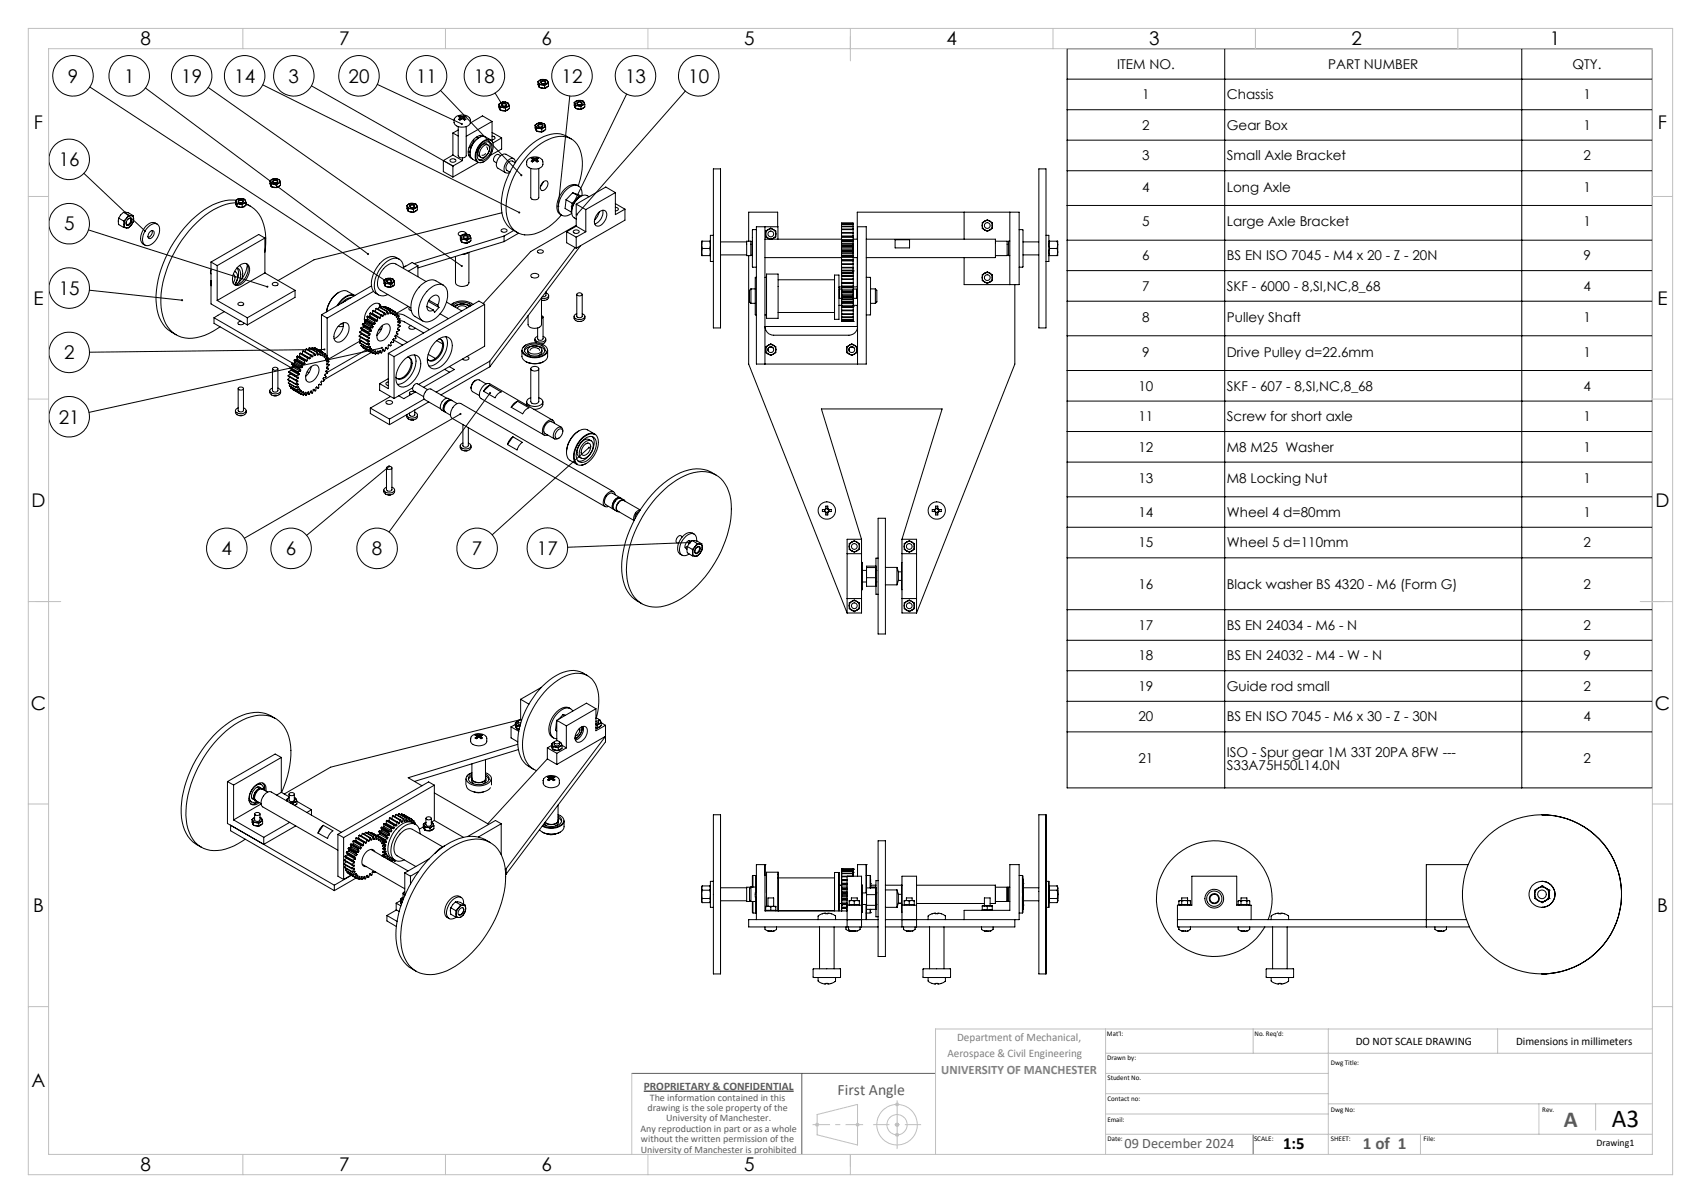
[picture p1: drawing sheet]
<svg xmlns="http://www.w3.org/2000/svg" width="420mm" height="297mm" viewBox="0 0 420 297" stroke-linecap="round" stroke-linejoin="round" font-family="sans-serif">
<defs><g id="words">
<text font-size="6.3" x="398" y="278.3">A3</text>
<text font-size="5.6" fill="#5c5c5c" x="386.1" y="278.3">A</text>
<g font-size="4.7">
<text x="34.7" y="11.2">8</text>
<text x="83.7" y="11.2">7</text>
<text x="133.7" y="11.2">6</text>
<text x="183.7" y="11.2">5</text>
<text x="233.7" y="11.2">4</text>
<text x="283.7" y="11.2">3</text>
<text x="333.7" y="11.2">2</text>
<text x="382.7" y="11.2">1</text>
<text x="16.7" y="20.4">9</text>
<text x="30.6" y="20.4">1</text>
<text x="44.8" y="20.4">19</text>
<text x="57.8" y="20.4">14</text>
<text x="71.3" y="20.4">3</text>
<text x="86.1" y="20.4">20</text>
<text x="102.7" y="20.4">11</text>
<text x="117" y="20.4">18</text>
<text x="138.7" y="20.4">12</text>
<text x="154.3" y="20.4">13</text>
<text x="170" y="20.4">10</text>
<text x="8.4" y="31.9">F</text>
<text x="409.4" y="31.9">F</text>
<text x="14.5" y="41">16</text>
<text x="15.8" y="56.9">5</text>
<text x="8.3" y="75.2">E</text>
<text x="14.5" y="72.8">15</text>
<text x="409.3" y="75.2">E</text>
<text x="15.8" y="88.7">2</text>
<text x="14.5" y="104.6">21</text>
<text x="7.8" y="125.2">D</text>
<text x="408.8" y="125.2">D</text>
<text x="54.7" y="137.1">4</text>
<text x="70.6" y="137.1">6</text>
<text x="91.8" y="137.1">8</text>
<text x="116.5" y="137.1">7</text>
<text x="132.6" y="137">17</text>
<text x="7.6" y="175.2">C</text>
<text x="408.6" y="175.2">C</text>
<text x="8.2" y="225.2">B</text>
<text x="409.2" y="225.2">B</text>
<text x="7.8" y="268.4">A</text>
<text x="34.7" y="289.2">8</text>
<text x="83.7" y="289.2">7</text>
<text x="133.7" y="289.2">6</text>
<text x="183.7" y="289.2">5</text>
</g>
<text font-size="4.2" x="316.8" y="283.7">1:5</text>
<text font-size="4.2" fill="#5c5c5c" x="336.5" y="283.7">1 of 1</text>
<text font-size="3.9" fill="#5c5c5c" x="206.8" y="270.3">First Angle</text>
<text font-size="3.5" fill="#5c5c5c" x="277.7" y="283.4">09 December 2024</text>
<g font-size="3.3">
<text x="275.8" y="17">ITEM NO.</text>
<text x="328" y="17">PART NUMBER</text>
<text x="388.3" y="17">QTY.</text>
<text x="282" y="24.5">1</text>
<text x="302.9" y="24.5">Chassis</text>
<text x="391" y="24.5">1</text>
<text x="282" y="32">2</text>
<text x="302.9" y="32">Gear Box</text>
<text x="391" y="32">1</text>
<text x="282" y="39.6">3</text>
<text x="302.9" y="39.6">Small Axle Bracket</text>
<text x="391" y="39.6">2</text>
<text x="282" y="47.3">4</text>
<text x="302.9" y="47.3">Long Axle</text>
<text x="391" y="47.3">1</text>
<text x="282" y="55.9">5</text>
<text x="302.9" y="55.9">Large Axle Bracket</text>
<text x="391" y="55.9">1</text>
<text x="282" y="64.2">6</text>
<text x="302.9" y="64.2">BS EN ISO 7045 - M4 x 20 - Z - 20N</text>
<text x="391" y="64.2">9</text>
<text x="282" y="71.8">7</text>
<text x="302.9" y="71.8">SKF - 6000 - 8,SI,NC,8_68</text>
<text x="391" y="71.8">4</text>
<text x="282" y="79.5">8</text>
<text x="302.9" y="79.5">Pulley Shaft</text>
<text x="391" y="79.5">1</text>
<text x="282" y="88.1">9</text>
<text x="302.9" y="88.1">Drive Pulley d=22.6mm</text>
<text x="391" y="88.1">1</text>
<text x="281.1" y="96.4">10</text>
<text x="302.9" y="96.4">SKF - 607 - 8,SI,NC,8_68</text>
<text x="391" y="96.4">4</text>
<text x="281.1" y="104">11</text>
<text x="302.9" y="104">Screw for short axle</text>
<text x="391" y="104">1</text>
<text x="281.1" y="111.5">12</text>
<text x="302.9" y="111.5">M8 M25 Washer</text>
<text x="391" y="111.5">1</text>
<text x="281.1" y="119.2">13</text>
<text x="302.9" y="119.2">M8 Locking Nut</text>
<text x="391" y="119.2">1</text>
<text x="281.1" y="127.6">14</text>
<text x="302.9" y="127.6">Wheel 4 d=80mm</text>
<text x="391" y="127.6">1</text>
<text x="281.1" y="135.1">15</text>
<text x="302.9" y="135.1">Wheel 5 d=110mm</text>
<text x="391" y="135.1">2</text>
<text x="281.1" y="145.3">16</text>
<text x="302.9" y="145.3">Black washer BS 4320 - M6 (Form G)</text>
<text x="391" y="145.3">2</text>
<text x="281.1" y="155.5">17</text>
<text x="302.9" y="155.5">BS EN 24034 - M6 - N</text>
<text x="391" y="155.5">2</text>
<text x="281.1" y="163">18</text>
<text x="302.9" y="163">BS EN 24032 - M4 - W - N</text>
<text x="391" y="163">9</text>
<text x="281.1" y="170.6">19</text>
<text x="302.9" y="170.6">Guide rod small</text>
<text x="391" y="170.6">2</text>
<text x="281.1" y="178.1">20</text>
<text x="302.9" y="178.1">BS EN ISO 7045 - M6 x 30 - Z - 30N</text>
<text x="391" y="178.1">4</text>
<text x="281.1" y="188.5">21</text>
<text x="302.9" y="186.9">ISO - Spur gear 1M 33T 20PA 8FW ---</text>
<text x="302.9" y="190.1">S33A75H50L14.0N</text>
<text x="391" y="188.5">2</text>
</g>
<text font-size="3.2" fill="#808080" x="232.4" y="265.2">UNIVERSITY OF MANCHESTER</text>
<g font-size="2.8" fill="#808080">
<text x="236.3" y="256.9">Department of Mechanical,</text>
<text x="233.9" y="261">Aerospace &amp; Civil Engineering</text>
</g>
<g font-size="2.8">
<text x="334.7" y="258">DO NOT SCALE DRAWING</text>
<text x="374.3" y="258">Dimensions in millimeters</text>
</g>
<text font-size="2.8" fill="#5c5c5c" x="159" y="269">PROPRIETARY &amp; CONFIDENTIAL</text>
<g font-size="2.5" fill="#5c5c5c">
<text x="159.9" y="274.3">drawing is the sole property of the</text>
<text x="160.5" y="271.7">The information contained in this</text>
<text x="158.1" y="279.4">Any reproduction in part or as a whole</text>
<text x="158.3" y="282">without the written permission of the</text>
<text x="164.5" y="276.8">University of Manchester.</text>
<text x="158.2" y="284.5">University of Manchester is prohibited</text>
</g>
<text font-size="2.5" x="394.2" y="283">Drawing1</text>
<g font-size="1.8">
<text x="273.3" y="255.8">Mat'l:</text>
<text x="309.8" y="255.8">No. Req'd:</text>
<text x="273.4" y="261.7">Drawn by:</text>
<text x="328.6" y="262.9">Dwg Title:</text>
<text x="273.5" y="266.7">Student No.</text>
<text x="273.5" y="271.9">Contact no:</text>
<text x="328.6" y="274.6">Dwg No:</text>
<text x="380.8" y="274.6">Rev.</text>
<text x="273.5" y="276.9">Email:</text>
<text x="273.5" y="281.6">Date:</text>
<text x="309.6" y="281.7">SCALE:</text>
<text x="328.6" y="281.7">SHEET:</text>
<text x="351.5" y="281.6">File:</text>
</g>
</g></defs>
<g fill="none" stroke="#000" stroke-width=".25">
<path d="M133.3 19.8l-.3 .3v.4M133.3 19.8l-.5 .4M134.4 19.6l-1.1 .2M134.4 19.6l.9 .5M134.4 19.6l.7 .2 .2 .3M134.4 19.6h-.6l-.5 .2M263.5 12h144.5v182.5h-144.5zM263.5 19.5h144.5M302.4 12v182.5M375.7 12v182.5M22.2 21.5l74.8 49M35.9 21.7l55 41"/>
<path d="M51.4 21.6l62.6 44.1M64.9 21l63.3 31.5M76.9 21.2l34.9 19.8M93.2 20.8l20.9 9.8M108.8 22.3l19.9 20.9M111.2 39.5a.76 .76 0 0 1 .8-.3 .76 .76 0 0 1 .5 .6 .75 .75 0 0 1-.8 .3 .75 .75 0 0 1-.5-.6zM111.8 32.8v5.5M111.8 32.8l1.3 .8M111.8 38.3l2.4 1.3M111.8 38.3l-2.3 1.3v2.8l2.3 1.3M112.2 29.2l-.1 .4a1.55 1.55 0 0 0 2 1.8 1.6 1.6 0 0 0 2-1.8M113.1 31.3v7.1a1.14 1.14 0 0 0 2 0v-7.1"/>
<path d="M113.1 32.1l-1.3 .7M113.6 28.6l.4 .1M113.6 28.6l-.4 .2 .4 .2M113.6 28.6l.2 .8M113.6 29v.1M113.6 29.1l-.1 .1a.25 .25 0 0 0-.2 .3 .25 .25 0 0 0 .3 .2 .25 .25 0 0 0 .2-.3l.2-.1M113.6 29.1l.1 .5M113.6 29h.1M114 29.3h.3M114 28.7h.3M114 28.7v.6M114.2 39.6l-2.4 1.4"/>
<path d="M114.2 39v.6M114.3 28.7l-.1 .6M114.6 29.1l.1 .1a.23 .23 0 0 1 .2 .4 .23 .23 0 0 1-.4-.1l-.2-.2M114.6 29v.1M114.6 29.1v.5M114.7 28.6l.3 .2-.4 .2M114.7 28.6l-.4 .1M114.7 28.6l-.3 .8M115.9 29.1a2.56 2.56 0 0 0-3.6 .1M116 29.1l.1 .5M116.1 37.4l-.5 .1M116.1 38.2l-.4 .1"/>
<path d="M117 34.4l-.3 1-.9 1.1M117.7 33.8l.2 .4M118.3 34a4.7 4.7 0 0 0-2.2 3.8M118.6 33.4v.4M119 35.8a1.42 1.42 0 0 1 2.3-.3 3.3 3.3 0 0 1-2.7 4.1 1.98 1.98 0 0 1-.3-3zM119.2 36.2a.89 .89 0 0 1 1.1-.5 .89 .89 0 0 1 .6 1.2 2.14 2.14 0 0 1-2.1 2 1.82 1.82 0 0 1 .4-2.7zM119.6 33.7a2.2 2.2 0 0 0-3 1.2 3.5 3.5 0 0 0-.6 3.9l.5 .4M119.9 37.9l-.5 .4h-.4M120.2 36.3l.2 .6M120.5 35.8a1.42 1.42 0 0 0-2.2 .9 1.48 1.48 0 0 0 .4 2.2M120.7 35a3.2 3.2 0 0 1-1.6 4.3l-.9 .1M121.1 34.6a3.2 3.2 0 0 0-3.4 2.8l-.2 1.5 .4 1"/>
<path d="M121.1 34.5a2.61 2.61 0 0 0-2.3-.8 4.5 4.5 0 0 0-2.6 4.9l.4 .7 1.4 .7M121.5 33.6l.5 .2 .2 .2-.2 .4-.5 .1M121.5 30l-6.4 3.7M121.5 30v4.9M121.5 30l-2.4-1.4-3 1.8M121.5 32.7l2.4 1.3M121.6 37.2l.2-1.1a1.43 1.43 0 0 0-.8-1.6 1.43 1.43 0 0 0-1.8 .4 4.6 4.6 0 0 0-1.8 4.5 1.32 1.32 0 0 0 2.2 .5M121.6 37.3a4 4 0 0 1-3 2.8M122.2 23l2.2 3.5M123.2 25.7l.1 .3M123.2 25.7v.7l.3 .8M123.3 26.7l.2 .4"/>
<path d="M123.3 26.7h.1M123.3 26l.9 .5M123.3 26l.2 .5M123.5 26.5h.7M123.5 27.2l1.3 .2M123.5 26.5v.7M123.6 38.4l-.6-.3a1.16 1.16 0 0 0-.9 1.8l.5 .3M123.6 25.4l-.3 .3v.3M123.6 25.4l-.4 .3M123.9 25.7a.69 .69 0 0 1 .7-.2 .69 .69 0 0 1 .5 .5 .68 .68 0 0 1-.7 .3 .68 .68 0 0 1-.5-.6zM123.9 34v2.8l-2.9 1.6M123.9 34l-2.2 1.3"/>
<path d="M124 25.8a.54 .54 0 0 1 .5-.2 .54 .54 0 0 1 .5 .5 .56 .56 0 0 1-.6 .2 .56 .56 0 0 1-.4-.5zM124.2 26.5l.6 .2M124.8 25.2l-1.2 .2M124.8 25.2l.8 .5M124.8 25.2l.6 .2 .2 .3M124.8 25.2h-.7l-.5 .2M124.8 26.7v.7M125.3 26.3l-1.1 .2M125.3 26.3l-.5 .4M125.6 25.7v.3l-.3 .3M125.6 26.9l-1 .5-1-.2M125.6 25.7l.2 .4"/>
<path d="M125.8 26.1l-.5 .2M125.8 26.1v.7l-1 .6M126.9 39.2l-1.9-1.1a2.23 2.23 0 0 0-2.4 2.4l.2 .9 2 1.2M130 40a1.55 1.55 0 0 0 2 1.7 1.6 1.6 0 0 0 2.1-1.7M130.1 39.6v.4M131.5 39l.4 .1M131.5 39l-.3 .2 .4 .1M131.5 39l.3 .8M131.6 39.3v.2M131.6 39.5h-.1a.24 .24 0 0 0-.3 .2 .24 .24 0 0 0 .3 .3 .24 .24 0 0 0 .2-.2l.2-.2M131.6 39.5v.4M131.6 39.3v.1"/>
<path d="M131.9 39.6h.3M131.9 39.1h.3M131.9 39.1v.5M132.1 30.9l.2 .3M132.1 30.9v.7l.4 .7M132.2 39.1v.5M132.3 31.9h.1M132.3 31.9l.1 .3M132.3 31.2l.8 .5M132.3 31.2l.2 .5M132.5 31.7h.6M132.5 32.3l1.3 .3"/>
<path d="M132.5 31.7v.6M132.5 39.5h.1a.24 .24 0 0 1 .2 .2 .24 .24 0 0 1-.2 .3 .24 .24 0 0 1-.2-.2l-.2-.2M132.5 39.3v.2M132.5 39.5v.4M132.6 39l.3 .2-.4 .1M132.6 39l-.4 .1M132.6 30.5l-.3 .3v.4M132.6 30.5l-.5 .4M132.6 39l-.3 .8M132.8 20.2l.2 .3M132.8 30.9a.66 .66 0 0 1 .7-.3 .66 .66 0 0 1 .5 .6 .66 .66 0 0 1-.7 .2 .66 .66 0 0 1-.5-.5zM132.8 20.2v.6l.4 .8"/>
<path d="M132.9 31a.54 .54 0 0 1 .6-.3 .54 .54 0 0 1 .4 .5 .54 .54 0 0 1-.6 .2 .54 .54 0 0 1-.4-.4zM133 21.1l.1 .4M133 20.5l.8 .4M133 20.5l.2 .4M133.1 31.7l.7 .2M133.2 20.9h.6M133.2 21.6l1.3 .2M133.2 20.9v.7M133.5 20.1a.66 .66 0 0 1 .7-.2 .66 .66 0 0 1 .5 .5 .66 .66 0 0 1-.7 .3 .66 .66 0 0 1-.5-.6zM133.6 20.2a.56 .56 0 0 1 .6-.2 .56 .56 0 0 1 .4 .5 .54 .54 0 0 1-.6 .2 .54 .54 0 0 1-.4-.5zM133.7 30.4l-1.1 .1M133.7 30.4l.8 .5"/>
<path d="M133.7 30.4l.7 .2 .1 .3M133.8 31.9v.7M133.8 20.9l.7 .2M133.8 39.4a2.57 2.57 0 0 0-3.6 .1M133.9 39.5l.1 .5M134.2 31.5l-1.1 .2M134.2 31.5l-.4 .4M134.5 21.1v.7M134.5 30.9v.3l-.3 .3M134.5 32.1l-.6 .4-.7 .1-.6-.3M134.5 30.9l.2 .4M134.7 31.3l-.5 .2"/>
<path d="M134.7 31.3v.7l-.9 .6M134.9 20.8l-1.1 .1M134.9 20.8l-.4 .3M135.3 20.1v.3l-.4 .4M135.3 21.3l-1 .5-1-.2M135.3 20.1l.1 .5M135.4 20.6l-.5 .2M135.4 20.6v.6l-.9 .6M140.7 23.7l-2.9 27.2M141 34.3a6.5 6.5 0 0 0-7.7-.1 20.5 20.5 0 0 0-9.5 17.4 6.3 6.3 0 0 0 3.9 5.8M141.8 25.3l.2 .3M141.8 25.3v.7l.3 .8"/>
<path d="M141.9 26.3h.1M141.9 26.3l.2 .4M142 25.6l.8 .5M142 25.6l.1 .5M142.1 26.1h.7M142.1 26.8l1.3 .2M142.1 26.1v.7M142.3 25l-.3 .2v.4M142.3 25l-.5 .3M142.5 25.3a.7 .7 0 0 1 .7-.2 .7 .7 0 0 1 .5 .5 .69 .69 0 0 1-.7 .3 .69 .69 0 0 1-.5-.6zM142.7 25.3l.4-.1 .5 .2a.5 .5 0 0 1-.5 .4 .5 .5 0 0 1-.5-.4zM142.8 26.1l.6 .2"/>
<path d="M143.4 24.8l-1.1 .2M143.4 24.8l.8 .5M143.4 24.8l.6 .2 .2 .3M143.4 26.3v.7M143.9 25.9l-1.1 .2M143.9 25.9l-.5 .4M144.2 26.5l-.3 .3-.7 .2-1-.2M144.2 25.3v.3l-.3 .3M144.2 25.3l.2 .4M144.4 25.7l-.5 .2M144.4 25.7v.7l-1 .6M154.7 23.2l-13.5 27.8"/>
<path d="M169.2 22.5l-26.8 30.5M263.5 27.1h144.5M263.5 34.6h144.5M20.7 42.8l15.1 14.2M21.8 56.8l44.2 14M29.3 53.9v1.6l1.3 .7M29.3 53.9l1.3 .7M30.5 52.4l-.8 .7-.4 .8M30.5 52.4a2.69 2.69 0 0 1 2.4 .8M30.5 52.4l1.2 .7M30.6 54.6l.1 .8M30.6 56.2l.6 .1"/>
<path d="M30.7 55.4a.7 .7 0 0 0 .5 .9M30.7 55.4l-.1 .8M31.2 53.9l-.6 .7M31.2 53.9l-.4 .7-.1 .8M31.5 54.2l.6-.2a.97 .97 0 0 1-.8 1.4l-.1-.7M31.7 54l.2-.1a.43 .43 0 0 1 .6 .4l-.3 .9a.69 .69 0 0 1-.9 .4l-.1-.7zM31.7 53.1l.7 .1M31.7 53.1l-.5 .8M32.3 53.9a1.18 1.18 0 0 1-1 1.7M32.4 55.6l-.6 .5-.6 .2M32.4 53.2l-.6 .2-.6 .5M32.4 53.2a.7 .7 0 0 1 .6 .9"/>
<path d="M32.4 55.6l-.7 .7h-.5M32.4 53.2h.5M32.9 53.2l.1 .9M33 54.1l-.2 .8-.4 .7M33 54.1l-.1 .5-.5 1M36.6 56.1l.4-.4a1.39 1.39 0 0 1 1.7-.4 1.39 1.39 0 0 1 .7 1.6 3.9 3.9 0 0 1-3.2 3.7 1.48 1.48 0 0 1-1-2l.6-1.6zM37.1 57.1a.54 .54 0 0 1 .9 0 1.33 1.33 0 0 1-1.3 1.7l-.1-.7zM37.6 56.9a1.54 1.54 0 0 1-1 1.7M38.8 55.3l-.5-.2a2.5 2.5 0 0 0-2.9 1.6 2.63 2.63 0 0 0-.1 3.6l.5 .2M58.2 49.6l.1 .3M58.2 50.1a16.1 16.1 0 0 0-10.6 5.8 28.4 28.4 0 0 0-7.9 18.9 9.2 9.2 0 0 0 3.6 7.7 9 9 0 0 0 9.3-.7l1.7-1.1M58.2 49.6v.6l.3 .8"/>
<path d="M58.3 50.5h.1M58.3 50.5l.2 .4M58.3 49.4a13.5 13.5 0 0 0-9.9 3.9 29 29 0 0 0-9.9 20.9 8.8 8.8 0 0 0 5 8.5M58.3 49.9l.9 .4M58.3 49.9l.2 .4M58.5 50.3h.7M58.5 51l1.3 .2M58.5 50.3v.7M58.6 49.2l-.2 .2-.1 .5M58.6 49.2l-.4 .4M58.8 49.5a.7 .7 0 0 1 .8-.2 .7 .7 0 0 1 .5 .5 .68 .68 0 0 1-.8 .3 .68 .68 0 0 1-.5-.6zM59.1 49.5l.4-.1 .5 .2a.52 .52 0 0 1-.5 .5 .52 .52 0 0 1-.6-.5z"/>
<path d="M59.2 50.3l.6 .2M59.8 49l-1.2 .2M59.8 49l.4 .1 .4 .4M59.8 49l.6 .2 .2 .3M59.8 50.5v.7M60.3 50.2l-1.1 .1M60.3 50.2l-.5 .3M60.6 49.5v.4l-.3 .3M60.6 50.8l-.3 .2-.7 .2-1-.2M60.6 49.5l.1 .5M60.7 50l-.4 .2M60.7 50.4a7.3 7.3 0 0 1 4.7 6.1l.2 2.3-.2 3.5"/>
<path d="M60.7 50.3l1.1 .6M60.7 50v.7l-.9 .5M65.4 58.8l-11.8 6.8M65.4 58.8v8.6M65.4 58.8l-1.5-.9-11.8 6.8M66.6 44.7l.2 .3M66.6 44.7v.7l.4 .7M66.8 45.6h.1M66.8 45.6l.2 .4M66.8 45l.8 .4M66.8 45l.2 .4M67 45.4h.6"/>
<path d="M67 46.1l1.3 .2M67 45.4v.7M67.1 44.3l-.2 .2-.1 .5M67.1 44.3l-.5 .4M67.3 44.7a.66 .66 0 0 1 .7-.3 .66 .66 0 0 1 .5 .5 .66 .66 0 0 1-.7 .3 .66 .66 0 0 1-.5-.5zM67.6 44.6h.6l.2 .1a.5 .5 0 0 1-.5 .5 .5 .5 0 0 1-.4-.5zM67.6 45.4l.7 .2M68.3 44.1l-1.2 .2M68.3 44.1l.8 .5M68.3 44.1l.6 .2 .2 .3M68.3 45.6v.7M68.8 45.3l-1.2 .1"/>
<path d="M68.8 45.3l-.5 .3M69.1 44.6v.4l-.3 .3M69.1 45.9l-.6 .4h-.8l-.6-.2M69.1 44.6l.2 .5M69.3 45.1l-.5 .2M69.3 45.1v.7l-1 .5M100.5 50.8l.1 .2M100.5 50.8v.6l.3 .8M100.6 51.7l.2 .4M100.6 51.7h.1M100.6 51l.3 .4 .6 .1M100.6 51l.2 .5"/>
<path d="M100.8 51.5h.7M100.8 52.2l1.3 .2M100.8 51.5v.7M100.9 50.4l-.3 .3v.3M100.9 50.4l-.4 .4M101.1 50.7a.68 .68 0 0 1 .8-.2 .68 .68 0 0 1 .5 .5 .68 .68 0 0 1-.7 .3 .68 .68 0 0 1-.6-.6zM101.2 50.8a.58 .58 0 0 1 .6-.2 .58 .58 0 0 1 .5 .4 .57 .57 0 0 1-.6 .3 .57 .57 0 0 1-.5-.5zM101.5 51.5l.6 .2M102.1 50.2l-1.2 .2M102.1 50.2l.8 .5M102.1 50.2l.6 .2 .2 .3M102.1 50.2h-.7l-.5 .2"/>
<path d="M102.1 51.7v.7M102.6 51.4l-1.1 .1M102.6 51.4l-.5 .3M102.9 51.9l-1 .5-1-.2M102.9 50.7v.3l-.3 .4M102.9 50.7l.1 .4M103 51.1l-.4 .3M103 51.1v.7l-.9 .6M111.8 41v2.7M113.7 58.4l.1 .3M113.7 58.4v.7l.3 .7M113.8 59.3l.2 .4"/>
<path d="M113.8 58.7l.3 .3 .6 .1M113.8 58.7l.2 .4M114 59.1h.7M114 59.8l1.3 .2M114 59.1v.7M114.1 58l-.3 .3v.4M114.1 58l-.4 .4M114.3 58.3a.68 .68 0 0 1 .7-.2 .68 .68 0 0 1 .6 .5 .68 .68 0 0 1-.7 .3 .68 .68 0 0 1-.6-.6zM114.4 58.4a.58 .58 0 0 1 .6-.2 .58 .58 0 0 1 .5 .5 .57 .57 0 0 1-.6 .2 .57 .57 0 0 1-.5-.5zM114.7 59.1l.6 .2M115.1 57.9a1.08 1.08 0 0 0-.9-.8 1.08 1.08 0 0 0-1 .5v.4l.6 .3M115.3 57.9l-1.2 .1"/>
<path d="M115.3 57.9l.8 .4M115.3 57.9l.6 .1 .2 .3M115.3 57.9l-.7-.1-.5 .2M115.3 59.3v.7M115.8 59l-1.1 .1M115.8 59l-.5 .3M116.1 59.5l-1 .5-1-.2M116.1 58.3v.3l-.3 .4M116.1 58.3l.2 .5M116.3 58.8l-.5 .2M116.3 58.8v.6l-1 .6M118.1 40.1l-6.3 3.6"/>
<path d="M123.8 56.8a.78 .78 0 0 1 .8-.4 .78 .78 0 0 1 .6 .7 .78 .78 0 0 1-.8 .3 .78 .78 0 0 1-.6-.6zM123.9 52.5l-46.4 11.6-8.8 5.1M124.5 58.3l-22.3 6.8M124.5 58.3v1.4M124.5 59.7l-21.3 6.4M126.9 56.9l-2.4 1.4M127.2 40.2l-.7-.4a1.58 1.58 0 0 0-1.3 2.3l.7 .4M127.2 40.1a.9 .9 0 0 0-.5-1 .9 .9 0 0 0-1.1 .4 2.48 2.48 0 0 0-.9 3 .9 .9 0 0 0 1.2 0M128.1 57.6l-3.6 2.1M131.1 41.6v7.2a1.14 1.14 0 0 0 1.9 0v-7.2M133.9 45.2a.72 .72 0 0 1 1-.6 .72 .72 0 0 1 .4 1l-.6 1.1a.72 .72 0 0 1-1.1 .3 .72 .72 0 0 1-.1-1.1zM134.1 44.9l-.6 1.1"/>
<path d="M139.8 49.3l1.5 .9M139.8 49.3l-.3 2.2 1.5 .8M139.9 57.2l2.4 1.4M139.9 57.2v2.7l2.4 1.4M141 52.3l.1 .1M141.3 50.2l-.3 2.1M141.4 47.6l1.5 .9M141.4 47.6l-1.6 1.7M141.4 47.6l2 .8M141.6 57a.78 .78 0 0 1 .8-.3 .78 .78 0 0 1 .6 .7 .78 .78 0 0 1-.8 .3 .78 .78 0 0 1-.6-.7zM142.3 50.4v5.4M142.3 58.6v2.7"/>
<path d="M142.3 50.4l2.3 1.3M142.3 55.8l2.3 1.4M142.3 55.8l-2.4 1.4M142.3 55.6l-11.2 6.5-11.8 12.8M142.8 45.9a12.1 12.1 0 0 0-.2-10.2 5.4 5.4 0 0 0-7.2-1.3 20.1 20.1 0 0 0-10.4 17.9 5.7 5.7 0 0 0 3.8 5.6 9.8 9.8 0 0 0 8.5-3.4l1.3-1.4M142.9 45.9a2.59 2.59 0 0 0-3.5 .8 5.5 5.5 0 0 0-1.6 5.7l.9 .8M142.9 48.5l-1.6 1.7M142.9 48.5l.3 .1M143.4 48.5a4.9 4.9 0 0 0-2.3 3.8M143.7 48.3a1.89 1.89 0 0 0-.6-2.2 1.89 1.89 0 0 0-2.3 0 5.8 5.8 0 0 0-2.7 6.5 1.98 1.98 0 0 0 3.1 .1M144.6 57.2l-2.3 1.4M144.6 51.7v5.5"/>
<path d="M145.5 48.6a2.15 2.15 0 0 0-3.2 .8 3.5 3.5 0 0 0-.6 4.3l.6 .4M147.7 52.6l.3-.3a1.09 1.09 0 0 1 1.5-.2 1.09 1.09 0 0 1 .2 1.6 2.52 2.52 0 0 1-2.3 2.1 1.34 1.34 0 0 1-.5-1.9zM148 52.3l-.5 1.1-.7 1M148.8 51.9a2.98 2.98 0 0 1-2 3.4M151.9 51.2l.6 .1 .2 .3-.2 .3-.6 .2M151.9 47.6l-7.3 4.1M151.9 47.6v5.4l2.4-1.4M151.9 47.6l-2.3-1.4-7.3 4.2M151.9 50.3l2.4 1.3M154.3 51.6v2.8l-12 6.9M173.4 59.5h-.2v.9M173.4 59.5h1.9"/>
<path d="M173.4 59.5l-.2 .9M175.3 59.5l.1 .9-.1 .9M175.3 59.5h.1M176.1 58.1h-.7v6.5h.7M176.1 41.7h1.8v39.3h-1.8zM177.9 59.7h6.5M184.4 59.5h1v3.6h-1zM185.4 59.6h.3M185.8 59.5v3.6M186.8 56.7l-1 .1v9.1l1 .1M188.9 56v33.9M188.9 59.1h18.9"/>
<path d="M189.1 57.7l.1 .7 .5 .4M189.1 57.7v.8l.6 .3M189.7 56.7l.6-.4 .7 .4M189.7 56.7l.4-.2 .9 .2M189.7 58.8l.6 .2 .7-.2M189.7 56.7l-.5 .4-.1 .6M189.7 56.7l-.6 .3v.7M189.7 58.8l.4 .3M191 56.7l.6 .3v.7M191 56.7l.4 .4 .2 .6M191 58.8l-.4 .3M191.6 57.7l-.2 .7-.4 .4"/>
<path d="M191.6 57.7v.8l-.6 .3M192 56v-3.6h-7.1v7.1M192.1 59.1v-3.1h-5.3v33.9h27.1v-33.9h-2.2v33.9M207.8 59.7v.4M207.8 59.5v.2M207.8 59.4v.1M207.8 58.6v.6M207.8 58.4v.2M207.8 57.6v.7M207.8 59.2v.3M207.8 57.4v.2M207.8 58.3v.1"/>
<path d="M207.8 56.7v.7M207.8 56.5v.2M207.8 56v.5M207.8 55.9v.1M207.8 55.5v.4M207.8 55.4v.1M207.8 55.2v.2M207.8 55.1v.1M207.8 59.4h2.8M207.8 56.7h2.8M207.8 59.7h2.8M207.8 59.2h2.8"/>
<path d="M207.8 58.6h2.8M207.8 58.4h2.8M207.8 58.3h2.8M207.8 57.6h2.8M207.8 57.4h2.8M207.8 56.5h2.8M207.8 56h2.8M207.8 55.9h2.8M207.8 55.5h2.8M207.8 55.4h2.8M207.8 55.2h2.8M207.8 55.1h2.8"/>
<path d="M210.6 59.7v.4M210.6 59.5v.2M210.6 59.4v.1M210.6 58.6v.6M210.6 58.4v.2M210.6 57.6v.7M210.6 59.2v.3M210.6 57.4v.2M210.6 58.3v.1M210.6 56.7v.7M210.6 56.5v.2M210.6 56v.5"/>
<path d="M210.6 55.9v.1M210.6 55.5v.4M210.6 55.4v.1M210.6 55.2v.2M210.6 55.1v.1M210.6 59.1h1.1M211.7 59.1v-6.7h39.9v17.9h-13.5v-6.7M213.9 59.1h31.9v4.5h-31.9M221 59.2h3.6v2h-3.6zM238.1 52.4v6.7M242.5 55.7l.2 .6 .4 .5M242.5 55.7v.7l.6 .4"/>
<path d="M243.1 54.6l.7-.3 .6 .3M243.1 54.6l.7-.2 .6 .2M243.1 54.6l-.4 .5-.2 .6M243.1 54.6l-.6 .4v.7M243.1 56.8l.5 .1 .8-.1M243.1 56.8l.7 .3 .6-.3M244.4 54.6l.6 .4v.7M244.4 54.6l.5 .5 .1 .6M245 55.7l-.1 .6-.5 .5M245 55.7v.7l-.6 .4M245.8 59.5h2.9v3.6h-2.9M248.7 59.6h.3"/>
<path d="M249.3 59.5h-.3v3.6h.3M249.3 52.4v17.9M251.6 56.7l1 .1v9.1l-1 .1M252.6 59.7h3.9M256.5 41.7h1.8v39.3h-1.8zM258.3 58.1h.7v6.5h-.7M259 59.5h.2M259.2 59.5l-.2 .9 .2 .9M259.2 59.5h1.8M261 59.5l.2 .9M261 59.5h.2v.9M263.5 42.2h144.5"/>
<path d="M263.5 50.7h144.5M263.5 59.3h144.5M22 71.6l22.9 2.5M52.1 66.6l-.1 .6 .1 .4M52.1 69.3v1.3M52.1 69.2v.7M52.1 64.7v10.3l9 5.2M52.1 64.7l1.5 .9M52.8 78.5l19.5 11.2M52.8 78.5v1.3l18.9 10.9M53.6 65.6v8.6M53.6 74.2l7.5 4.3"/>
<path d="M55.4 76.9l-2.6 1.6M57.6 67.7a1.49 1.49 0 0 1 0 2.2M57.9 67a1.72 1.72 0 0 1 .4 2.7l-.3 .6M58 67l.2 .1M58.5 66.2a3.5 3.5 0 0 1-.5 4.1M58.6 66.1a2.62 2.62 0 0 1 .4 3.5M58.8 74.9a.76 .76 0 0 1 .8-.3 .76 .76 0 0 1 .5 .6l-.9 .2-.4-.2zM58.8 65.9l.4-.4a1.39 1.39 0 0 1 1.8-.4 1.39 1.39 0 0 1 .6 1.7 4 4 0 0 1-3.2 3.7 1.48 1.48 0 0 1-1-2l.3-1.2zM59.2 65.5l.1 .1a2.34 2.34 0 0 1 .6 1.8M59.6 79.3l-.7 .2-.2 .3a.81 .81 0 0 0 1.5-.1M59.9 67.5l-.1 1.3M60.8 65.1a3.2 3.2 0 0 1-.7 4.1l-.4 .4a2.06 2.06 0 0 1-1.8 .6"/>
<path d="M61.1 65.4a6.9 6.9 0 0 1-2.9 4.9M61.1 78.5v1.7M65.4 67.4l-11.8 6.8M65.4 67.4l7.4 4.3M67.4 69.8l.5-.1 .7 .3a.68 .68 0 0 1-.7 .6 .68 .68 0 0 1-.6-.6zM72.8 71.7l-11.7 6.8M72.8 71.7v1.7l-11.7 6.8M79.4 77.7l1.4 .8M79.4 77.7v9.1M80.8 78.5v9.8M83.6 72.2a6.9 6.9 0 0 0-3 4.8 5.7 5.7 0 0 1 4.7-5.2l2.3 1.2a3 3 0 0 0-3.5 1.3l-.8 1.2M84.7 79.7a3.9 3.9 0 0 1-2.2 3.9"/>
<path d="M84.8 79.9l-.6 .1M85.3 74.3l-.5 .3M86.6 73.5l-.9 .3-1.3 1M87.5 73a3.8 3.8 0 0 0-4 2.3M89.6 79.9l-.1 .2M89.6 79.9l1.8 1.1M90 79.1l.2 .5M90 79.1l1.9 1.1M90.1 78.9l-.1 .2M90.1 78.9l.5 .1M90.1 79.8l-.5 .1M90.1 78.9l1.9 1.1"/>
<path d="M90.1 79.8l1.9 1.1M90.2 79.6l-.1 .2M90.2 79.6l1.9 1.1M90.6 79l1.9 1.1M90.6 78.2l.2 .6M90.6 78.2l1.9 1.1M90.7 78.1l-.1 .1M90.7 78.1l2.2 1.1M90.7 78.1l1.9 1.1M90.8 78.8l-.2 .2M90.8 78.8l1.8 1.1M91.3 77.4l.1 .6"/>
<path d="M91.3 77.4l1.9 1.1M91.4 78l-.2 .2M91.4 78l1.8 1.1M91.4 77.3l-.1 .1M91.4 77.3l2 1.1M91.4 77.3l1.9 1M91.7 70.6l-12.3 7.1M92 77.4l-.1 .1M92 77.4l1.9 1.1M92.1 76.7l.1-.1 1.9 1.1M92.1 76.7l-.1 .7M92.1 76.7l1.9 1.1"/>
<path d="M92.2 71.9l-11.4 6.6M92.5 79.3l.1 .6M92.6 79.9l-.1 .2M92.6 79.2l-.1 .1M92.9 76.2l-.2 .7M92.9 76.2l.1-.1 1.9 1.1M92.9 76.2l1.9 1.1M93.2 78.5v.6M93.2 79.1l-.1 .2-.5-.1M93.3 78.3l-.1 .2M93.3 78.3l.4 .4 .2-.2M93.5 74.9l.5 1"/>
<path d="M93.6 75.8l-.2 .6M93.6 75.8l2.1 1.1M93.6 75.8l1.9 1.1M93.8 75.2l-.1 .6M94 77.8l-.1 .7M94.1 77.7l-.1 .1M94.1 77.7l.2 .4 .3-.1M94.2 77.7l.4 .3M94.4 75.7l-.2 .3a1.32 1.32 0 0 0-1-1.2 1.32 1.32 0 0 0-1.4 .5 4 4 0 0 0-1.6 4.4M94.4 75.7l2 1.1M94.4 75.7l1.9 1.1M94.8 77.3l-.2 .7"/>
<path d="M94.8 69.2l.2 .4M94.8 69.2v.7l.3 .8M94.9 77.2l-.1 .1M94.9 77.2l.1 .5 .3-.1M94.9 70.2h.1M94.9 70.2l.2 .4M95 69.6l.8 .4M95 69.6l.1 .4M95 77.5l.3 .1M95.1 75.7l-.2 .2M95.1 75.7l2 1.1M95.1 75.7l1.9 1.1"/>
<path d="M95.1 70h.7M95.1 70.7l1.3 .2M95.1 70v.7M95.3 68.9l-.4 .4 .1 .3M95.3 68.9l-.5 .3M95.5 69.2l.6-.2 .6 .2a.62 .62 0 0 1-.6 .6 .62 .62 0 0 1-.6-.6zM95.5 76.9l-.2 .7M95.7 76.9h-.2M95.7 76.9v.6h.2M95.7 75.9h.1M95.7 69.2l.4-.1 .5 .2a.52 .52 0 0 1-.5 .4 .52 .52 0 0 1-.5-.4zM95.7 75.9l1.9 1.1"/>
<path d="M95.7 77.4l.2 .1M95.7 75.9l-.1 .1M95.8 70l.6 .2M96.3 76.8l-.4 .7M96.3 76.8h.1M96.3 77.3l.2 .1M96.4 76.8l-.1 .6h.2M96.4 68.7l-1.1 .2M96.4 68.7l.5 .2 .3 .3M96.4 68.7l.6 .2 .2 .3M96.4 70.2v.7M96.9 77.5l.2 .1"/>
<path d="M96.9 69.8l-1.1 .2M96.9 69.8l-.5 .4M97 76.8l-.5 .6M97 76.8h.1M97.1 76.8l-.2 .7M97.2 69.2v.4l-.3 .2M97.2 70.4l-.3 .3-.7 .2-.9-.2M97.2 69.2l.2 .5M97.4 69.7l-.5 .1M97.4 69.7v.6l-1 .6M97.6 77l-.5 .6M97.6 77l-.2 .8 .7-.4"/>
<path d="M97.6 77.1l.5 .3M98.1 77.4l.1 .1M98.1 77.7l.4 .3M98.1 77.5l1.5 .2 6.4 3.7M98.2 77.5l-.4 .7 .1 .1 .6-.3M98.3 78.5l.4 .2M98.4 79.3l.4 .2M98.5 78l-.4 .9 .6-.2M98.5 79.2l1.1 .1 5 2.9M98.6 64a2.76 2.76 0 0 0-3.8 .1 7.7 7.7 0 0 0-3 6.9l.2 .5a2.53 2.53 0 0 0 1.5 1.3M98.7 78.7l-.2 .5a.24 .24 0 0 0-.2 .4 .24 .24 0 0 0 .4-.1h.1M98.8 79.5l-.3 .5a.25 .25 0 0 0-.2 .4 .25 .25 0 0 0 .4 0l.1 .1"/>
<path d="M99.6 66.3a2.18 2.18 0 0 0-1-2.3 2.18 2.18 0 0 0-2.5 .2 7.6 7.6 0 0 0-3.6 7.3 2.05 2.05 0 0 0 3.2 1.2M100.2 65.7l-.6 .2M100.8 75.7l-2.8 1.6M101.2 75.9l-.2 .5 .5 .3M103.2 65.6l-1.4-.8-2.2 1.2M103.2 65.6l-2.4 1.4M103.2 65.6v2.7M105.2 69.5l-7.4-4.3a2.93 2.93 0 0 0-3.5 1.6 4.4 4.4 0 0 0-.8 4.4l.5 .5 7.5 4.3M105.4 72a3.6 3.6 0 0 1 4.1-1.6 3.5 3.5 0 0 1 .7 4.3 6.8 6.8 0 0 1-4.6 4.8 2.23 2.23 0 0 1-2.3-2.8l.5-2.1 .7-1.4zM105.4 75.6l1.6 .9M105.8 74.4l2.6 1.5M105.9 74.1l2.2 1.2"/>
<path d="M108.1 75.3l.3-.9a1.1 1.1 0 0 0-.5-1.5 1.1 1.1 0 0 0-1.5 .5 2.61 2.61 0 0 0-.7 3.2 1.07 1.07 0 0 0 1.3-.1M108.1 75.3l.3 .6M108.4 75.9l-1.1 1.2-.3-.6M108.7 77.5l2 1.2M109.5 70.4l-1.9-1.1a3.6 3.6 0 0 0-4.1 1.6 6.7 6.7 0 0 0-1.8 6.4l.6 .7 2.1 1.3M110.2 74.6l3.8 2.2M111.9 74.8l-.5 .4M115.3 76a1.4 1.4 0 0 0-2.3 .2M115.6 62.4l-.7 .3-.9 .1M115.8 62.3v7.5a1.92 1.92 0 0 1-3.3 0v-6.5M115.8 75.7a2.27 2.27 0 0 0-3.4 .1M116 75.5l.1 .1"/>
<path d="M116 75.5a3.7 3.7 0 0 0-3.9 .1M116.3 74.8a4.5 4.5 0 0 0-4.9 .4M116.4 74.9l.4 .3M116.4 75.4a3.6 3.6 0 0 0-4.6 .1M119.7 75.1l-22.4 12.9M119.7 75.1v10.4l-16.3 9.4M119.7 75.1l-1.4-.8-22.4 12.9M131.2 67.7l.9-.2 .9 .3a.95 .95 0 0 1-.6 .9 .95 .95 0 0 1-1.1-.2l-.2-.4zM132.7 61.9a.78 .78 0 0 1 .8-.3 .78 .78 0 0 1 .6 .7 .78 .78 0 0 1-.8 .3 .78 .78 0 0 1-.6-.7zM133.7 73.5v6.6a1.99 1.99 0 0 1-3.3 .2v-2.4M133.7 74.2h.8M133.7 77.9l.4 .3-.4 .4"/>
<path d="M133.8 74.2h.7M134.1 78.2v5.4a.77 .77 0 0 1-1.3 0v-2.6M134.8 72.1l-.1 1-.8 .2M134.8 72.3a.69 .69 0 0 1 .7 .7 .69 .69 0 0 1-.8 .7h-1M135.1 74l-.6 .2M135.5 73l-.1 .6-.3 .3M141.7 78.1a1.24 1.24 0 0 0 1.7 1.2M142 61.1l-21.1 28.1M142.4 72.7v5.4a.77 .77 0 0 0 1.4 0v-5.4M142.4 77.5a.67 .67 0 0 0-.7 .7 .67 .67 0 0 0 .8 .6h1.1a.69 .69 0 0 0 .8-.6 .69 .69 0 0 0-.6-.7M142.5 72.5a.68 .68 0 0 1 .7-.2 .68 .68 0 0 1 .5 .5l-.9 .2-.3-.2zM142.7 79.3h.7"/>
<path d="M143.3 60.7l-22.4 29.9M144 79.1l-.6 .2M144.4 78.1v.6l-.4 .4M173.2 60.4l.2 .9M173.2 60.4v1.8M173.2 62.2l.2 .9M173.2 62.2v.9h.2M173.4 63.1h1.9M173.4 61.3h1.9M173.4 61.3l-.2 .9M175.3 61.3l.1 .9-.1 .9M175.3 63.1h.1"/>
<path d="M177.9 62.9h6.5M184.9 63.1v26.8l24.3 61.4M185.4 63h.3M185.4 71.3v3.6M185.4 71.3l-.3 .4v2.8l.3 .4M185.4 71.3h1.1M185.4 74.9h1.1M186.8 68.5h-.3v9.2h.3M188.9 77.7h.3M188.9 68.5h.3M188.9 63.6h18.9M189.2 77.7h.1"/>
<path d="M189.2 68.5h.1M189.3 67.7h2.8v10.9h-2.8zM192.1 77.1h14M192.1 69.1h14M206.1 67.9h1.1v10.9h-1.1zM207.2 70.8h4.5M207.2 75.4h.6M207.8 61.8v.3M207.8 60.6v.3M207.8 60.9v.3M207.8 61.5v.3M207.8 60.5v.1"/>
<path d="M207.8 62.1v.1M207.8 63v.2M207.8 62.5v.5M207.8 63.2h2.8M207.8 64.1v.2M207.8 63.5v.6M207.8 61.2v.3M207.8 62.2v.3M207.8 60.1v.4M207.8 63.2v.3M207.8 65.1v.2M207.8 64.4v.7"/>
<path d="M207.8 64.3v.1M207.8 66v.1M207.8 65.3v.7M207.8 66.1v.6M207.8 66.7v.1M207.8 66.8v.4M207.8 67.2v.1M207.8 67.3v.2M207.8 67.5h.1M207.8 66h2.8M207.8 63h2.8M207.8 61.8h2.8"/>
<path d="M207.8 62.1h2.8M207.8 60.6h2.8M207.8 60.9h2.8M207.8 61.2h2.8M207.8 61.5h2.8M207.8 60.5h2.8M207.8 62.2h2.8M207.8 60.1h2.8M207.8 62.5h2.8M207.8 64.1h2.8M207.8 64.3h2.8M207.8 63.5h2.8"/>
<path d="M207.8 65.3h2.8M207.8 65.1h2.8M207.8 64.4h2.8M207.8 66.1h2.8M207.8 66.7h2.8M207.8 66.8h2.8M207.8 67.2h2.8M207.8 67.5l2.9 .1M207.8 67.5v.1M207.8 72.9v.3M207.8 73.2v.2M207.8 73.4v.5"/>
<path d="M207.8 72v.2M207.8 72.2v.4M207.8 73.9v.5M207.8 71.9v.1M207.8 74.4v.2M207.8 74.6h.1M207.8 70.9v.1M207.8 71v.6M207.8 75v.5M207.8 70.8v.1M207.8 75.5v.2M207.8 75.7h.1"/>
<path d="M207.8 72.6v.3M207.8 69.8v.2M207.8 70v.6M207.8 71.6v.3M207.8 75.9v.6M207.8 74.6v.4M207.8 76.5v.2M207.8 70.6v.2M207.8 75.7v.2M207.8 68.9v.1M207.8 69v.7M207.8 76.7v.8"/>
<path d="M207.8 69.7v.1M207.8 77.5v.1M207.8 68.1v.1M207.8 68.2v.7M207.8 77.6v.6M207.8 78.2v.1M207.8 67.4v.7M207.8 78.3v.5M207.8 78.8v.1M207.8 67.3v.1M207.8 78.9v.3M207.8 79.2h2.9"/>
<path d="M207.8 79.4h.1M207.8 71.4h-.6v2.3h4.3v-2.3h-.8M207.8 79.3v.1M207.8 71.9h2.9M207.8 74.6h2.9M207.8 75.7h2.9M207.8 78.8h2.9M207.8 72.9h2.9M207.8 73.2h2.9M207.8 73.4h2.9M207.8 72.2h2.9M207.8 72h2.9"/>
<path d="M207.8 72.6h2.9M207.8 73.9h2.9M207.8 74.4h2.9M207.8 71h2.9M207.8 71.6h2.9M207.8 75h2.9M207.8 75.5h2.9M207.8 69.8h2.9M207.8 70h2.9M207.8 70.6h2.9M207.8 75.9h2.9M207.8 76.5h2.9"/>
<path d="M207.8 76.7h2.9M207.8 69h2.9M207.8 68.9h2.9M207.8 69.7h2.9M207.8 77.5h2.9M207.8 77.6h2.9M207.8 68.1h2.9M207.8 68.2h2.9M207.8 78.2h2.9M207.8 78.3h2.9M207.8 67.4h2.9M207.8 78.9h2.9"/>
<path d="M207.8 79.4h2.9M210.6 61.8v.3M210.6 60.6v.3M210.6 60.9v.3M210.6 61.5v.3M210.6 60.5v.1M210.6 62.1v.1M210.6 63v.2M210.6 62.5v.5M210.6 64.1v.2M210.6 63.5v.6M210.6 61.2v.3"/>
<path d="M210.6 62.2v.3M210.6 60.1v.4M210.6 63.2v.3M210.6 65.1v.2M210.6 64.4v.7M210.6 64.3v.1M210.6 66v.1M210.6 65.3v.7M210.6 66.1v.6M210.6 66.7v.1M210.6 66.8v.4M210.6 67.2l-2.8 .1"/>
<path d="M210.6 63.6h1.1M210.6 67.1h.1M210.6 66.9h.1M210.7 72.9v.3M210.7 73.2v.2M210.7 73.4v.5M210.7 72v.2M210.7 72.2v.4M210.7 73.9v.5M210.7 71.9v.1M210.7 74.4v.2M210.7 74.6h.1"/>
<path d="M210.7 70.9v.1M210.7 71v.6M210.7 75v.5M210.7 70.8v.1M210.7 75.5v.2M210.7 75.7h.1M210.7 72.6v.3M210.7 69.8v.2M210.7 70v.6M210.7 71.6v.3M210.7 75.9v.6M210.7 74.6v.4"/>
<path d="M210.7 76.5v.2M210.7 70.6v.2M210.7 75.7v.2M210.7 68.9v.1M210.7 69v.7M210.7 76.7v.8M210.7 69.7v.1M210.7 77.5v.1M210.7 68.1v.1M210.7 68.2v.7M210.7 77.6v.6M210.7 78.2v.1"/>
<path d="M210.7 67.6v.5M210.7 67.4v.2M210.7 78.3v.5M210.7 78.8v.1M210.7 67.1v.3M210.7 67.1h.1M210.7 78.9v.3M210.7 66.9v.2M210.7 66.9h.1M210.7 79.4h.1M210.7 75.4h1M210.7 79.3v.1"/>
<path d="M211.7 75.4v5.2h-22.8a2.17 2.17 0 0 0 2.1 2.2h18.6a2.11 2.11 0 0 0 2.1-2.2M211.7 63.6v7.2M213.9 68.5h1v9.2h-1M214.9 71.3h1.2M214.9 74.9h1.2M216.1 71.3l.4 .4v2.8l-.4 .4M216.1 71.3v3.6M242.5 68.5l.2 .7 .4 .4M242.5 68.5v.8l.6 .3M243.1 67.4l.7-.3 .6 .3M243.1 67.4l.5-.1 .8 .1M243.1 69.6l.7 .2 .6-.2"/>
<path d="M243.1 67.4l-.4 .5-.2 .6M243.1 67.4l-.6 .4v.7M243.1 69.6l.7 .4 .6-.4M244.4 67.4l.6 .4v.7M244.4 67.4l.5 .5 .1 .6M245 68.5l-.1 .7-.5 .4M245 68.5v.8l-.6 .3M248.7 63h.3M250.6 70.3v19.6l-24.3 61.4M252.6 62.9h3.9M259 63.1h.2M259.2 61.3l-.2 .9 .2 .9"/>
<path d="M259.2 63.1h1.8M259.2 61.3h1.8M261 61.3l.2 .9M261.2 60.4v1.8M261.2 62.2v.9h-.2M261.2 60.4l-.2 .9M261.2 62.2l-.2 .9M263.5 66.8h144.5M263.5 74.4h144.5M58.8 96v5.3a.74 .74 0 0 0 1.3 0v-5.3M58.8 95.8a.68 .68 0 0 1 .8-.3 .68 .68 0 0 1 .5 .6 .68 .68 0 0 1-.8 .3 .68 .68 0 0 1-.5-.6zM66.6 96.5v.5l.4 .4"/>
<path d="M67 97.5l.7 .2h.6M67.3 91v5.4a.77 .77 0 0 0 1.3 0v-5.4M67.3 95.8a.67 .67 0 0 0-.7 .7 .67 .67 0 0 0 .7 .7h1.2a.69 .69 0 0 0 .8-.6 .69 .69 0 0 0-.7-.8M67.5 90.8l.4-.1 .6 .2a.6 .6 0 0 1-.6 .5 .6 .6 0 0 1-.6-.5zM67.6 97.7h.7M68.9 97.5l-.6 .2M69.3 96.5v.6l-.4 .3M71.1 93.7l1.9 1.2M71.1 93.7l1.9 1.1M71.2 92.7v.2l1.8 1.1M71.2 92.7l1.9 1.1M71.2 94.5l1.9 1.2"/>
<path d="M71.2 94.5l1.9 1.1M71.3 91.9l1.9 1.1M71.3 91.9h.1M71.4 91.7l-.1 .2M71.4 91.7l1.8 1.1M71.4 95.2l2 1.2M71.4 95.2l1.9 1.1M71.5 94l-.3 .5M71.6 90.9l.2 .2M71.6 93.2l-.5 .5M71.6 90.9l2.1 1.3M71.6 94.9l-.2 .3"/>
<path d="M71.7 90.7l-.1 .2M71.7 90.7l1.9 1.1M71.7 92.3l-.5 .4M71.7 92.3l1.9 1.1M71.8 92.1l-.1 .2M71.8 95.8l2 1.2M71.8 95.8l1.9 1.1M71.9 95.6l-.1 .2M71.9 91.4l-.5 .3M71.9 91.4l1.9 1.1M72 91.2l-.1 .2M72.1 89.9l.3 .4"/>
<path d="M72.1 89.9l1.8 1.1M72.2 89.7l-.1 .2M72.2 89.7l1.8 1.1M72.2 90.6l-.5 .1M72.2 90.6l1.9 1M72.4 90.3l-.2 .3M72.4 90.3l1.9 1.1M72.4 96.1l1.8 1.2M72.6 88.9l.2 .5M72.6 88.9l1.9 1.1M72.7 89.7h-.5M72.7 89.7l1.9 1.1"/>
<path d="M72.7 88.8l-.1 .1M72.7 88.8l.5 .1M72.7 88.8l1.9 1M72.8 89.4l-.1 .3M72.8 89.4l1.9 1.1M73 94.9l.6-.1v.2M73 94.8v.1M73 94h.5v.2M73.1 93.8l-.1 .2M73.1 95.6v.1M73.1 94l.4 .2M73.2 88.9l1.9 1.1"/>
<path d="M73.2 92.8v.2l.5 .1-.1 .3M73.3 88l.1 .6M73.3 88l1.9 1.1M73.3 96.3l.1 .1M73.3 94.8l.3 .2M73.4 88.6l-.2 .3M73.4 88.6l1.9 1.1M73.4 87.9l-.1 .1M73.4 87.9l2.1 1.2M73.4 87.9l1.9 1.1M73.5 94.2l-.5 .6M73.6 95.5l.2 .1"/>
<path d="M73.6 95l-.5 .6M73.6 93.4l-.5 .4M73.6 91.8l-.1 .2 .4 .2-.1 .3M73.7 96.9l.1 .1M73.8 95.6l-.5 .7M73.8 95.6l-.1-.2-.6 .3M73.8 92.5l-.6 .3M73.9 96.1l.1 .1M73.9 91l.4 .4M74 87.3v.6M74 87.3l.2-.1 1.8 1.1M74 87.9l-.2 .3"/>
<path d="M74 87.9l1.9 1.1M74 87.3l1.9 1.1M74 96.2l-.3 .7M74 96.2l-.1-.2-.5 .4M74 90.8l-.1 .2M74.1 91.6l-.5 .2M74.2 97.3l.7-.5-.1 .7M74.3 91.4l-.2 .2M74.3 96.5l.2 .1M74.4 97.3l.4 .2M74.5 96.6l-.3 .7M74.5 96.6l-.2-.2-.5 .6"/>
<path d="M74.5 90l.2 .5M74.6 90.8h-.6M74.6 89.8l-.1 .2M74.6 89.8l.5 .2M74.6 87.4h.1M74.6 87.4l2 1M74.7 90.5l-.1 .3M74.8 86.7l-.2 .7M74.8 86.7l.1-.1 1.9 1.1M74.8 86.7l1.9 1.1M74.8 97.5l.6-.6h.2l-.1 .6M75.1 97.3l.4 .2"/>
<path d="M75.2 89.1l.1 .6M75.3 89.7l-.2 .3M75.3 89l-.1 .1M75.3 89l.4 .2 .2-.2M75.6 86.2l-.2 .6M75.6 86.2l.1-.1 1.9 1.1M75.6 86.2l1.8 1.1M75.8 97.2l.5 .2M75.8 91.8l.5 .2M75.9 88.4v.6M76 88.3l-.1 .1M76 88.3l.3 .3 .3-.2"/>
<path d="M76.3 97.4l-.1-.6-.7 .7M76.3 85.9l-.2 .5M76.3 85.9l2.1 1.1M76.3 85.9l1.9 1.1M76.5 90.8l.4-.3a1.07 1.07 0 0 1 1.3-.4 1.07 1.07 0 0 1 .6 1.3 3.3 3.3 0 0 1-2.5 3 1.68 1.68 0 0 1-.4-2.8zM76.6 96.8l.4 .2M76.7 87.8l-.1 .6M76.8 87.7l-.1 .1M76.8 87.7l.2 .4 .2-.1M76.9 90.5l-.5 1.2-.9 1.2M76.9 87.8l.3 .2M77 97l-.2-.5-.5 .9"/>
<path d="M77.1 85.8l-.2 .3M77.1 85.8l2 1.1M77.1 85.8l1.9 1.1M77.3 96.2l.2-.1 .3 .4M77.3 96.2l-.3 .8M77.3 96.2l.5 .3M77.4 87.3l-.2 .7M77.6 87.2l-.2 .1M77.6 87.2l.1 .6 .2-.1M77.7 87.6l.2 .1M77.7 85.9l-.1 .1M77.7 85.9l2.5 1.4"/>
<path d="M77.7 85.9l1.9 1.1M78.1 95.6l.4 .2M78.2 87l-.3 .7M78.4 87h-.2M78.4 87v.6h.2M78.4 87.5l.2 .1M78.8 94.9l-.1 .4a.29 .29 0 0 1-.1 .5 .29 .29 0 0 1-.4-.3l-.4 1M78.8 94.9h.2M79 86.9l-.4 .7M79 86.9h.1M79 87.5l.2 .1M79.1 86.9l-.1 .7h.2"/>
<path d="M79.5 87.7l.2 .1M79.6 87l-.4 .6M79.6 87l.1 .1-.2 .7h.2l.5-.5M80.1 86.3l-58 .7M80.2 92.7a.33 .33 0 0 1 .2 .4 .33 .33 0 0 1-.5 .1 .43 .43 0 0 0 .1 .7l-.2 .3a.39 .39 0 0 0-.5 .1 .39 .39 0 0 0 .1 .5 .27 .27 0 0 1-.3 .3 .27 .27 0 0 1-.3-.2M80.2 92.7h.1M80.2 87.3l-.1 .9 .5-.5M80.2 87.5l.4 .2M80.5 91.7l.3 .2M80.6 88.1l.4 .3M80.6 87.7l-.2 .9v.1l.6-.3M80.7 90.7l.4 .3"/>
<path d="M80.8 89.7l.4 .3M81 88.4l-.4 .8v.2l.6-.3M81.1 91l-.1 .2a.48 .48 0 0 0-.5 .6 .26 .26 0 0 1 .4 .2 .26 .26 0 0 1-.4 .3l-.3 .4M81.2 89.1l-.3 .5a.24 .24 0 0 0-.2 .4 .24 .24 0 0 0 .4 0h.1M81.2 90l-.3 .5a.26 .26 0 0 0-.2 .3 .26 .26 0 0 0 .4 .1v.1M83.8 80.3l.4-.4a1.21 1.21 0 0 1 1.5-.1 1.21 1.21 0 0 1 .5 1.4 3.7 3.7 0 0 1-2.8 3.3 1.34 1.34 0 0 1-.9-1.8l.6-1.6zM84.8 80.5l-1.3 .1M88.7 82.9v.2l1.9 1.1M88.7 83.8l1.9 1.3M88.7 82.9l1.9 1.1M88.7 83.8l1.9 1.1M88.9 81.9l-.1 .2 1.9 1.1"/>
<path d="M88.9 84.6l1.9 1.2M88.9 81.9l1.8 1.1M88.9 84.6l1.8 1.1M89 84.1l-8.2 4.8 .4 .2M89.1 81.1l2 1.2M89.1 81.1l1.9 1.1M89.1 80.9v.2M89.1 83.3l-.4 .5M89.1 84.2l-.2 .4M89.1 85.3l2 1.2M89.1 80.9l1.9 1.1M89.1 85.3l2 1.1"/>
<path d="M89.3 82.4l-.6 .5M89.3 82.4h.1M89.3 82.4l1.9 1.1M89.3 85l-.2 .3M89.4 81.6l-.5 .3M89.4 81.6l1.9 1.1M89.5 80.1l2.2 1.4M89.5 80.1l1.9 1.1M89.5 81.3l-.1 .3M89.6 85.8l2.4 1.4M89.6 85.8l1.9 1.1M89.6 85.6v.2"/>
<path d="M89.7 80.7l-.6 .2M89.7 80.7l1.9 1.1M89.8 80.4l-.1 .3M90.5 86.4l-9.7 5.5M90.6 85.1l.6-.3v.3M90.6 84.9v.2M90.6 84.2l.5-.1v.2M90.6 84v.2M90.7 83.2l.5 .1v.2M90.7 83v.2M90.7 85.7l.1 .1M90.8 84.2l.3 .1"/>
<path d="M91 82.2l.4 .2-.1 .3M91 84.9l.2 .2M91 82v.2M91.1 86.4v.1M91.1 84.3l-.5 .6M91.2 83.5l-.6 .5M91.2 85.1l-.5 .6M91.3 85.6l.1 .1M91.3 82.7l-.6 .3M91.4 81.2l.3 .3M91.4 81v.2M91.4 85.7l-.3 .7"/>
<path d="M91.4 85.7l-.1-.2-.5 .3M91.6 81.8l-.6 .2M91.6 86.1l.2 .1M91.7 87l-11.8 6.8M91.7 81.5l-.1 .3M91.8 86.2l-.3 .7M91.8 86.2l-.1-.2-.6 .5M91.9 80.2l.2 .5M92 80.9l-.6 .1M92 80l-.1 .2M92 80l.5 .1M92 87.2l.6-.6 .1 .1-.1 .7"/>
<path d="M92.1 86.4l.1 .1-.2 .7M92.1 86.4l-.6 .5M92.1 86.4v.1M92.1 80.7l-.1 .2M92.2 87.1l.4 .3M93 87.1l.3 .2M93.3 87.3l.1-.6h-.2l-.6 .7M93.7 86.9l.4 .2M93.7 94.7v1.6l3.6 2.1M94.1 87.1v-.1a.26 .26 0 0 0-.2-.4 .26 .26 0 0 0-.2 .4l-.4 .3M94.2 80.6l.3-.3a1.07 1.07 0 0 1 1.4-.2 1.07 1.07 0 0 1 .4 1.2 2.75 2.75 0 0 1-2.8 2.8 2.34 2.34 0 0 1 .3-3.1zM94.3 81.1l-.8 .5"/>
<path d="M94.3 85.9l-72.3 15.9M94.4 80.3l-.4 1.4-.9 1M94.5 86.5l.4 .2M94.9 86.7l-.1-.1a.23 .23 0 0 0-.2-.4 .23 .23 0 0 0-.2 .4l-.3 .5M95.2 85.9l.5 .2M95.3 99.2l.8-.3 .8 .3a.78 .78 0 0 1-.8 .6 .78 .78 0 0 1-.8-.6zM95.7 86.1l-.1-.1a.26 .26 0 0 0-.4-.2 .26 .26 0 0 0-.1 .5l-.2 .4M95.9 94.3l-.6 .4 .2 .4 .4 .1M95.9 87.2l1.4 .8M95.9 87.2v8.8l-2.2-1.3M95.9 93.5l-2.2 1.2M96 85.2l.3 .1"/>
<path d="M96.4 97.9l-5 2.8M96.7 84.4l-.2 .3a.32 .32 0 0 1 .1 .5 .32 .32 0 0 1-.4 .1l-.2-.1-.2 .1-.1 .8M96.7 84.4v.1M97.1 83.7v.2M97.1 83.9h-.1M97.1 83.9l2.3 1.3M97.3 88v10.4M97.6 82.8l-.1 .2a.39 .39 0 0 1 .2 .6 .39 .39 0 0 1-.5 .1l-.2 .2a.33 .33 0 0 1 .2 .5 .33 .33 0 0 1-.5 0M97.6 82.8l3 1.7M97.9 82.2h.1M98.1 81.2l.4 .2M98.3 80.2l.5 .3"/>
<path d="M98.8 80.5l-.3 .4a.29 .29 0 0 0-.4 .3 .29 .29 0 0 0 .4 .2l-.1 .3a.4 .4 0 0 0-.5 .3 .4 .4 0 0 0 .3 .5l-.6 .3M99.6 89l.4-.4a2.26 2.26 0 0 1 3.5-.3 5.9 5.9 0 0 1-2.9 7 1.83 1.83 0 0 1-2.1 0 1.83 1.83 0 0 1-.7-1.9l.1-1.3 .5-1.3zM100.6 88.2h.2a1.48 1.48 0 0 1 .9 2 4.1 4.1 0 0 1-3 3.5l-.7-.3-.2-.3M101 88.3a2.73 2.73 0 0 1-.1 3.4 2.74 2.74 0 0 1-2.9 1.7M101.1 97v.6M101.5 80.4l-.5 .2-.1 .3 .3 .3 .6 .1 .7-.3M101.9 95.7l-4.6 2.7M102.3 87.6a5.5 5.5 0 0 1-1.9 6.3l-1 .7-1.3 .3M102.4 96.9a.68 .68 0 0 0-.7-.3 .68 .68 0 0 0-.6 .6l.4 .2M102.6 96.8l-2.9 1.6-1.2-.7M104.7 98.5l-8.5 5M105.6 96.2l-2.5-1.4a1.13 1.13 0 0 0-1 1.7l2.5 1.4"/>
<path d="M105.7 88.8l.3 .2M105.7 87.5l1.8 1M105.9 99.2l-9.7 5.6M107.4 84.6l.9-.9a1.94 1.94 0 0 1 2.3-.4 1.94 1.94 0 0 1 1.1 2 6.2 6.2 0 0 1-4.3 5.8 2.09 2.09 0 0 1-1.8-2.8l.6-2zM107.8 84.1l1.5 .8M108.4 83.7a1.67 1.67 0 0 1 1 2.6 3.9 3.9 0 0 1-2.9 2.9l-.7-.3-.3-.3M108.8 83.8a3.3 3.3 0 0 1-.9 4.4l-.4 .3a1.7 1.7 0 0 1-1.7 .4M109.8 91.2l1.2 .7M110.1 83.1a5.7 5.7 0 0 1-2.4 6.7l-1 .5-.8 .1M110.3 98.3l-3.9-2.2a1.77 1.77 0 0 0-1.5 2.6l3.9 2.2M110.9 90.5l1.3 .7-7.6 4.4M111.4 98.8a1.82 1.82 0 0 0-1.7 2.8h.1"/>
<path d="M111.4 98.8a1.45 1.45 0 0 0-2.4 .7l-.2 .4a1.1 1.1 0 0 0 .3 1.3l.6 .4M111.5 98.9a1.18 1.18 0 0 0-1.6 .6l-.5 1.2a.77 .77 0 0 0 .5 1M112.9 99.7l-1.2-.8a1.9 1.9 0 0 0-1.7 2.9l1.2 .7M115.3 88l.4 .3v.3l-.2 .2-.5 .1-.8-.3M117.5 93.9a2.13 2.13 0 0 0-1.2 2M120.1 94.8l-1.8-1a1.91 1.91 0 0 0-1.6 2.9l1.7 .9M120.9 95.1a2.93 2.93 0 0 0-1.5 1.5M120.9 95.1l2.9 1.7a2.52 2.52 0 0 0-1.6 1.4l-2.8-1.6M120.9 95.1l-1.5 1.5M120.9 89.2l-13.2 7.6M120.9 89.2v1.4M120.9 90.6l-12 6.9"/>
<path d="M121 97l-24.9 34.3M127.8 99.1a2.93 2.93 0 0 0-1.6 1.4M127.8 99.1l2.8 1.6a2.93 2.93 0 0 0-1.6 1.5l-2.8-1.7M127.8 99.1l-1.6 1.4M128.9 86.5v1.5a2.78 2.78 0 0 0 3.1 1.8 2.85 2.85 0 0 0 3.2-1.8v-1.5M129 86.5a2.77 2.77 0 0 0 3 1.7 2.94 2.94 0 0 0 3.1-1.6M129.5 86.6a3.2 3.2 0 0 1 5.1 0M129.7 85.8a3.5 3.5 0 0 1 4.7 .1 1.35 1.35 0 0 1-1.3 1.9 3.3 3.3 0 0 1-3.6-1v-.7zM129.8 85.2a1.37 1.37 0 0 0-.9 1.3 1.37 1.37 0 0 0 .9 1.3 4.5 4.5 0 0 0 5.2-.6 1.35 1.35 0 0 0-.7-2M129.8 89.3a4.9 4.9 0 0 0 4.4 0M130 99.2l.1 .8M130.3 86.4a1.01 1.01 0 0 0 .5 1.2"/>
<path d="M130.5 85.9a2.42 2.42 0 0 1 3.2 .2 1.08 1.08 0 0 1-1.2 1.3h-.9l-.8-.3a.75 .75 0 0 1-.3-1.2zM130.9 86.5a1.32 1.32 0 0 1 2.3 0M131.1 91v8.1a1.14 1.14 0 0 0 1.9 0v-8.1M131.1 98.2a.99 .99 0 0 0-1 1 .99 .99 0 0 0 .9 1 2.34 2.34 0 0 0 3-.9 1.06 1.06 0 0 0-1-1.1M131.2 90.7l.9-.3 .9 .4a.95 .95 0 0 1-.6 .9 .95 .95 0 0 1-1.1-.3l-.2-.3zM132.1 83.7v.6l.3 .3M132.8 83a.67 .67 0 0 0-.7 .7 .67 .67 0 0 0 .7 .7h1.1a.69 .69 0 0 0 .9-.6 .69 .69 0 0 0-.7-.8M133.8 86.4a1.03 1.03 0 0 1-.7 1.3M134 99.9a1.85 1.85 0 0 1-2.2 1.2M134.1 99.2v.6M134.2 85.2a4.2 4.2 0 0 0-5 .6M134.8 83.7l-.3 .8-.7 .4"/>
<path d="M189.1 86.3l.1 .7 .5 .4M189.1 86.3v.8l.6 .3M189.7 85.3l.6-.4 .7 .4M189.7 85.3l.4-.2 .9 .2M189.7 87.4l.6 .2 .7-.2M189.7 85.3l-.5 .4-.1 .6M189.7 85.3l-.6 .3v.7M189.7 87.4l.6 .4 .7-.4M191 85.3l.6 .3v.7M191 85.3l.4 .4 .2 .6M191 86a.73 .73 0 0 0-1-.3 .73 .73 0 0 0-.3 .9M191.6 86.3l-.2 .7-.4 .4"/>
<path d="M191.6 86.3v.8l-.6 .3M209.1 86.3l.1 .7 .5 .4M209.1 86.3v.8l.6 .3M209.7 85.3l.6-.4 .7 .4M209.7 85.3l.4-.2 .9 .2M209.7 87.4l.6 .2 .7-.2M209.7 85.3l-.5 .4-.1 .6M209.7 85.3l-.6 .3v.7M209.7 87.4l.6 .4 .7-.4M210.9 85.9a.71 .71 0 0 0-1-.1 .71 .71 0 0 0-.2 .9M211 85.3l.6 .3v.7M211 85.3l.5 .6 .1 .4"/>
<path d="M211.6 86.3l-.1 .5-.5 .6M211.6 86.3v.8l-.6 .3M263.5 82.9h144.5M263.5 91.5h144.5M263.5 99h144.5M58.1 101.4v.5l.4 .4M58.5 102.4h.1M58.6 102.4l1.2 .2M58.8 100.7a.67 .67 0 0 0-.7 .7 .67 .67 0 0 0 .7 .7h1.2a.69 .69 0 0 0 .8-.6 .69 .69 0 0 0-.7-.8M59.1 102.6h.7M60.4 102.4l-.6 .2M60.8 101.4l-.1 .6-.3 .3"/>
<path d="M91.4 100.7v1.4l4.8 2.7M91.4 100.7l4.8 2.8M95.4 115.5v5.4a.77 .77 0 0 0 1.4 0v-5.4M95.5 115.4a.69 .69 0 0 1 .7-.3 .69 .69 0 0 1 .5 .6 .68 .68 0 0 1-.7 .2 .68 .68 0 0 1-.5-.5zM96.1 115.1l-20.4 17.1M96.2 103.5v1.3M100.4 102.4v.6l.4 .4M100.8 103.4l1.3 .3M101.4 103.7h.7M102.4 101.2v1.2a.69 .69 0 0 1-.8 .4 .69 .69 0 0 1-.5-.8M102.4 101.8a.69 .69 0 0 1 .7 .7 .69 .69 0 0 1-.8 .6h-1.2a.82 .82 0 0 1-.7-.7M102.7 103.5l-.6 .2"/>
<path d="M103.1 102.4a.76 .76 0 0 1-.4 1M109.8 101.6h.1M113.6 110.1l.1 .5 .2 .4M113.7 102.2l-53.4 30.7M114 111.1l1.3 .2M114.3 104.8v5.2a.77 .77 0 0 0 1.3 0v-4.4M114.3 109.4a.67 .67 0 0 0-.7 .7 .67 .67 0 0 0 .7 .6l1.2 .1a.69 .69 0 0 0 .8-.6 .69 .69 0 0 0-.7-.8M114.6 111.3h.7M115.9 111.1l-.6 .2M116.3 110.1l-.1 .6-.3 .3M126.6 107.8l2.4 1.4a3 3 0 0 0-1.3 1.9l-2.4-1.4M126.6 107.8a3.5 3.5 0 0 0-1.3 1.9"/>
<path d="M126.6 107.8l-1.3 1.9M136.5 103.7l-15.6-8.9a2.36 2.36 0 0 0-2.5 2.4 1.07 1.07 0 0 0 .4 1.2l15.6 9M136.9 104.5a.96 .96 0 0 0-.7-.9 .96 .96 0 0 0-1.1 .5 2.62 2.62 0 0 0-.9 3.1l.5 .3 .5-.1M137.7 106.3a.72 .72 0 0 1 1-.4 .72 .72 0 0 1 .2 1.1l-.4 .7a.79 .79 0 0 1-1.2 .5 .79 .79 0 0 1-.1-1.3zM138.6 105.5l-2.4-1.4a1.91 1.91 0 0 0-2 2.2l.4 .7 2.3 1.4M139 106.5a.83 .83 0 0 0-.4-1 .83 .83 0 0 0-1.1 .3 1.76 1.76 0 0 0-.5 2.6l1-.2M142.9 106.4a6.4 6.4 0 0 0-3 5.3M144 109.6a1.49 1.49 0 0 1 2.3-.4 3.3 3.3 0 0 1-2.3 4 1.2 1.2 0 0 1-.9-1.7l.3-1zM144.1 108.6a1.95 1.95 0 0 1 2.8-.4 3.8 3.8 0 0 1-.6 4.2 2.74 2.74 0 0 1-3.4 1.6 3.1 3.1 0 0 1 0-3.9zM144.7 109.5a.79 .79 0 0 1 1 .1 .79 .79 0 0 1 .1 1 1.76 1.76 0 0 1-2 1.7l-.3-.6M145.2 109.4a2.48 2.48 0 0 0-1.6 2.8M145.4 110.5l-23.9 21.5"/>
<path d="M146 108.8a1.81 1.81 0 0 0-2.8 .9 2.31 2.31 0 0 0-.2 3.1l.5 .3M146.2 107.8a4 4 0 0 1-.9 4.8l-.4 .4a2.59 2.59 0 0 1-2.2 .8M146.9 107.2l-1.8-1.1a2.9 2.9 0 0 0-3.4 1.3 5.6 5.6 0 0 0-1.5 5.8l2.3 1.5M146.9 107.3a2.9 2.9 0 0 0-3.5 1.4 5.7 5.7 0 0 0-1.4 5.3l.6 .6M147.7 109.3a5.9 5.9 0 0 1-4.2 5.5M147.7 109.1a1.91 1.91 0 0 0-1-2 1.91 1.91 0 0 0-2.3 .5 6.3 6.3 0 0 0-2.6 6.1 1.81 1.81 0 0 0 2.9 .7M176.8 117.3a8.7 8.7 0 0 0-9.8-.1 28.2 28.2 0 0 0-13.5 23.9 8.6 8.6 0 0 0 5 7.9M263.5 106.5h144.5M263.5 114.1h144.5M94.8 121v.5l.3 .4M95.1 122l1.3 .2M95.4 120.3a.67 .67 0 0 0-.6 .7 .67 .67 0 0 0 .7 .6l1.1 .1a.69 .69 0 0 0 .8-.6 .69 .69 0 0 0-.6-.8"/>
<path d="M95.7 122.2h.7M97 122l-.6 .2M97.4 121v.6l-.3 .3M151.5 121.4l-37.7-21.8a2.29 2.29 0 0 0-2.5 2.3 1.18 1.18 0 0 0 .4 1.4l37.7 21.8M151.7 123.6l-.4 .8a1 1 0 0 0 .3 1.4M151.9 122.2a.94 .94 0 0 0-.6-.9 .94 .94 0 0 0-1.1 .3 2.81 2.81 0 0 0-1.1 3.2 .85 .85 0 0 0 1.1 .2M153.1 122.9a1.26 1.26 0 0 0-1.4 .7M153.1 122.9h.1M153.2 122.9l-2-1.1a1.92 1.92 0 0 0-1.7 2.8l2.1 1.1a1.38 1.38 0 0 1 .1-2.1M153.3 123l-.2-.1a1.24 1.24 0 0 0-1.4 .7M154.1 123.4a1.42 1.42 0 0 0-1.5-.4 1.42 1.42 0 0 0-.9 1.2l-.2 .4a1.2 1.2 0 0 0 .2 1.3l.7 .4M154.3 123.8a.85 .85 0 0 0-1.4 0l-.6 .8-.2 .8a.72 .72 0 0 0 .8 1"/>
<path d="M157.8 126.4l-.7 .5-.3 .6v.5M158 125.9a1.93 1.93 0 0 0-1.4 2.5M158.1 125.9l-4.1-2.3a1.73 1.73 0 0 0-1.5 2.5l4.1 2.4M163.1 121.8a16 16 0 0 1 10.1-5.4 6.8 6.8 0 0 1 7 5.9 22.7 22.7 0 0 1-2.9 15.2 25.6 25.6 0 0 1-11.2 11.4 7.6 7.6 0 0 1-9.4-1.4 13.3 13.3 0 0 1-1.7-10.7 30.5 30.5 0 0 1 8.1-15zM168.3 132.7a.43 .43 0 0 0-.6-.4 1.11 1.11 0 0 0-.4 1.8l.3-.1M169.7 134.9l-.5 .3M169.7 134.9v1.6l1.3 .7M169.7 134.9l1.3 .7M170.1 133.5l-.1 .9M170.4 133.9l-30.2 1.2M170.6 133.7a.73 .73 0 0 0-.7-.2 .73 .73 0 0 0-.5 .6l-.2 .3a.6 .6 0 0 0-.1 .7 .6 .6 0 0 0 .5 .4M170.9 133.5l-.7 .6-.5 .8"/>
<path d="M170.9 133.5a3.2 3.2 0 0 1 2.4 .8M170.9 133.5l1.2 .7M171 135.6v.9M171 137.2l.6 .1M171 136.5a.76 .76 0 0 0 .6 .8M171 136.5v.7M171.4 131.9a1.98 1.98 0 0 0-2.9 .6 3.7 3.7 0 0 0-.9 4l.8 .6M171.6 135l-.3 .5-.3 1M171.6 135l-.6 .6M171.9 135.3l.4-.4a.43 .43 0 0 1 .6 .5l-.3 .9-.7 .4a.85 .85 0 0 1 0-1.4zM171.9 135.3l.6-.3a.97 .97 0 0 1-.8 1.5l-.1-.7zM172 133.6a1.37 1.37 0 0 0-.5-1.7 1.37 1.37 0 0 0-1.7 .2 4 4 0 0 0-1.8 4.6 1.48 1.48 0 0 0 2.1 .1"/>
<path d="M172.1 134.2l-.5 .8M172.1 134.2l.7 .1M172.8 134.3l-.6 .1-.6 .6M172.8 134.3a.69 .69 0 0 1 .6 .8M172.8 136.6l-.6 .6-.6 .1M172.8 136.6l-.7 .7h-.5M173.3 134.3h-.5M173.3 134.3l.1 .8M173.4 135.1l-.1 .6-.5 .9M173.4 135.1v.6l-.6 .9M203.6 125.8v.5M203.9 125h.3a.39 .39 0 0 1 .2 .6l.3 .2a.34 .34 0 0 1 .5 .1 .34 .34 0 0 1-.1 .4 .34 .34 0 0 1-.5 0l-.2 .3a.34 .34 0 0 1-.1 .5 .34 .34 0 0 1-.4-.1 .34 .34 0 0 1 0-.5l-.3-.2a.34 .34 0 0 1-.5-.1 .34 .34 0 0 1 .1-.5 .34 .34 0 0 1 .5 .1 .58 .58 0 0 0 .2-.8z"/>
<path d="M203.9 125.5h.5M203.9 126.6h.5M204.7 125.8v.5M209.2 136.7h3.5M209.7 134.9l.2 .8 .4 .3M209.7 134.9v.7l.6 .4M210.3 133.8l.6-.3 .7 .3M210.3 133.8l.5-.1 .8 .1M210.3 136l.5 .2 .8-.2M210.3 133.8l-.4 .4-.2 .7M210.3 133.8l-.6 .4v.7M210.3 136l.6 .3 .7-.3"/>
<path d="M211.6 133.8l.6 .4v.7M211.6 133.8l.4 .5 .2 .6M212.2 134.9l-.2 .6-.4 .5M212.2 134.9v.7l-.6 .4M212.7 138.8l.2 .1v6.7h-.2M212.7 133.1v18.2h-3.5M212.7 133.1h-3.5v18.2M212.7 133.1l-9.9-32.1h29.8l-9.9 32.1M214 139.8h2.3v4.9h-2.3zM216.8 127.9h1.8v28.6h-1.8zM216.8 137.8h-.5v8.9h.5M222.7 138.8v6.8"/>
<path d="M222.7 133.1h3.6v18.2M222.7 133.1v18.2h3.6M222.7 136.7h3.6M223.3 134.9l.1 .6 .5 .5M223.3 134.9v.7l.6 .4M223.9 133.8l.6-.3 .6 .3M223.9 133.8l.4-.1 .8 .1M223.9 136l.4 .2 .8-.2M223.9 133.8l-.5 .5-.1 .6M223.9 133.8l-.6 .4v.7M223.9 136l.6 .3 .6-.3M225.1 133.8l.6 .4v.7"/>
<path d="M225.1 133.8l.5 .5 .1 .6M225.7 134.9l-.1 .6-.5 .5M225.7 134.9v.7l-.6 .4M230.7 125.8v.5M231 125h.3a.39 .39 0 0 1 .3 .2 .39 .39 0 0 1 0 .4l.2 .2a.35 .35 0 0 1 .5 0 .35 .35 0 0 1 0 .5 .61 .61 0 0 0-.6 .1 .61 .61 0 0 0-.1 .7h-.3a.42 .42 0 0 1-.3-.6l-.2-.2a.35 .35 0 0 1-.6 0 .35 .35 0 0 1 .1-.5 .61 .61 0 0 0 .6-.2 .61 .61 0 0 0 .1-.6zM231 125.5h.6M231 126.6h.6M231.9 125.8v.5M263.5 122.7h144.5M263.5 130.2h144.5M263.5 137.7h144.5M209.2 147.8h3.5"/>
<path d="M209.7 149.6l.2 .7 .4 .3M209.7 149.6v.7l.6 .3M210.3 148.5l.6-.4 .7 .4M210.3 148.5l.6-.2 .7 .2M210.3 150.6l.5 .2 .8-.2M210.3 148.5l-.4 .3-.2 .8M210.3 148.5l-.6 .3v.8M210.3 150.6l.6 .4 .7-.4M211.6 148.5l.6 .3v.8M211.6 148.5l.4 .4 .2 .7M212.2 149.6l-.2 .6-.4 .4M212.2 149.6v.7l-.6 .3"/>
<path d="M212.9 143.7h1.1M212.9 140.8h1.1M214 142.6h2.3M214 140.1h2.3M216.3 143.7h.1M216.3 140.8h.1M218.6 144.4h2.9M218.6 140.1h2.9M221.5 140.1v4.3M221.5 140.1l.3 1.1M221.8 141.2v2.1M221.8 143.3l-.3 1.1"/>
<path d="M221.8 143.3h.8M221.8 141.2h.8M222.7 147.8h3.6M223.3 149.6l.1 .6 .5 .4M223.3 149.6v.7l.6 .3M223.9 148.5l.6-.4 .6 .4M223.9 148.5l.6-.2 .6 .2M223.9 150.6l.4 .2 .8-.2M223.9 148.5l-.5 .4-.1 .7M223.9 148.5l-.6 .3v.8M223.9 150.6l.6 .4 .6-.4M225.1 148.5l.5 .4 .1 .7"/>
<path d="M225.1 148.5l.6 .3v.8M225.7 149.6l-.1 .6-.5 .4M225.7 149.6v.7l-.6 .3M263.5 150.5h144.5M263.5 158.1h144.5M68 177.4a8.4 8.4 0 0 0-9.2-.3 28.2 28.2 0 0 0-13.5 18.5 14 14 0 0 0 1.1 10.9l1.2 1.4 2.1 1.3M126.2 179.5l1.9 1M126.2 179.5v2.7l1.6 1M127.2 178.5l.2 .3M127.2 178.5v.7l.4 .7M127.2 178.9l-1 .6M127.4 179.5h.1"/>
<path d="M127.4 179.5l.1 .3M127.4 178.8l.8 .4M127.4 178.8l.2 .4M127.6 179.2h.6M127.6 179.9l.6 .1M127.6 179.2v.7M127.7 179.9l.5 .2M127.7 178.1l-.2 .2-.1 .5M127.7 178.1l.2-.1zM127.7 178.1l-.5 .4M127.9 178.1v.6l.5 .3M128.2 179.2l.2 .1"/>
<path d="M128.6 172.6l2 1.2M128.6 172.6v5.1M128.6 177.7l-47 11.7-11.4 6.6M128.8 177.8h-.5l-.4 .2v.3l.7 .2M133.7 169.7l-5.1 2.9M137.4 178.1l.1 .1M137.4 178.1l-.2 2.2 .3 .2M137.5 178l-.1 .1M137.5 177.8v5.1M137.5 177.8l2.3 1.4M139 176.4l.5 .3M139 176.4l-1.1 1.2"/>
<path d="M139 176.4l.6 .2M139.8 179.2v5.4M140.9 175a2.55 2.55 0 0 0-3.5 .8 5.5 5.5 0 0 0-1.6 5.7l.9 .7M141.4 175.5a1.98 1.98 0 0 0-3.1 0 5.7 5.7 0 0 0-2.1 6.1 1.35 1.35 0 0 0 1.3 .8M143 179.9a1.26 1.26 0 0 1-.9 1.7M143.1 179.8l.1 .6M143.2 179.7a1.02 1.02 0 0 1 1.3-.3 1.02 1.02 0 0 1 .5 1.2 2.81 2.81 0 0 1-2.4 2.7 1.87 1.87 0 0 1 0-2.9zM143.6 179.5a2.45 2.45 0 0 1-1.6 2.8M143.8 179.4a3.9 3.9 0 0 1-1.8 3.2M144 179.3a3.1 3.1 0 0 1-1.9 3.4M145.1 166.8a6.4 6.4 0 0 0-7.7-.1 20.4 20.4 0 0 0-9.5 17.5 6.2 6.2 0 0 0 3.9 5.7M147.1 177.3l.5 .1 .2 .3-.2 .3-.5 .1"/>
<path d="M147.1 179.6l.4 .1M147.1 178.9l.4 .1M147.1 175l-7.3 4.2M147.1 175v5.4l2.4-1.3M147.1 175l-2.3-1.4-7.3 4.2M147.2 177.3a11.2 11.2 0 0 0-.6-9.1 5.4 5.4 0 0 0-7.1-1.2 20.3 20.3 0 0 0-10.5 17.9 5.9 5.9 0 0 0 3.5 5.3M147.5 179v.7M147.8 177.6l.5 .4zM147.8 177.7v.6l-.7 .3M148 178.7l-.9 .2M148 178.7l-.5 .3M148.3 178v.3l-.3 .4"/>
<path d="M148.3 179.2l-.6 .5h-.6M148.3 178l.1 .5M148.4 178.5l-.4 .2M148.4 178.5v.6l-.9 .6M148.4 178.4l1.1 .7M149.5 179.1v4.1l-24.5 32.6M263.5 165.6h144.5M263.5 173.1h144.5M56.2 193v10.3l8.9 5.2M56.2 193l1.5 .8M57.7 193.8v8.6M61.5 197.6l.6 .4"/>
<path d="M62.1 196.5l.1 .5 .3 .3M62.3 197.2l.7 .4M63 197.5h.1M63.3 194.4l.5-.1 .4 .1M63.6 197.9l-.8 .6M63.7 198l-.8 .4-1 .1M63.7 194.3a2.47 2.47 0 0 0-1.5 2.8M64 193.4l.6 .3M64 194.3l.6 .4M64.5 198.5l-6.8 3.9M64.6 194.8a1.81 1.81 0 0 0-1.6 2.7M64.7 194.8a1.61 1.61 0 0 0-2 1.4v.4a.77 .77 0 0 0 .4 1"/>
<path d="M64.9 193.3l.5 1-.1 .8M65.1 195a1.17 1.17 0 0 0-.7-1.4 1.17 1.17 0 0 0-1.5 .5 3.3 3.3 0 0 0-1.1 3.5 1.09 1.09 0 0 0 1.6 .2M65.3 194.1l-.1 .9M65.7 195.3a1.43 1.43 0 0 0-.6-1.8 1.43 1.43 0 0 0-1.8 .3 4.3 4.3 0 0 0-1.7 4.3 1.39 1.39 0 0 0 2.4 .1M66.1 195.5l-1.2-.7a1.93 1.93 0 0 0-1.9 2.6l1.5 1M69.5 195.6l-1.2 .7M69.5 195.6l1.9 1.1M69.5 187l-1.6-.8-11.7 6.8M69.5 187l-11.8 6.8M69.5 187v8.6M69.5 195.6a21.7 21.7 0 0 0 1.8-13.6 6.9 6.9 0 0 0-9.3-5.1 22.9 22.9 0 0 0-12.4 11.3 23.9 23.9 0 0 0-3.5 15.3 7.5 7.5 0 0 0 4.9 6.2 11.4 11.4 0 0 0 9.5-2.5M70.7 197.4l.2 .3"/>
<path d="M70.7 197.4v.3M70.9 197.7l.1 .1M70.9 197.7v.1M71.2 197.1l-.3 .2v.4M71.2 197.1l.2-.1zM71.2 197.1l-.5 .3M71.4 196.1v1.4a.74 .74 0 0 0 1.3 0v-1.4M71.4 195.9a.68 .68 0 0 1 .7-.3 .68 .68 0 0 1 .5 .6 .68 .68 0 0 1-.7 .3 .68 .68 0 0 1-.5-.6zM71.5 198.1l.2 .1M71.6 198.2h.1M71.7 198.2l.7 .2M72.4 198.4v.2"/>
<path d="M72.7 197l.3 .1 .1 .2zM72.8 198l-1.1 .2M72.8 198l-.4 .4M73.1 197.3v.5l-.3 .2M73.1 198.6l-.3 .3M73.1 197.3l.2 .5M73.3 197.8l-.5 .2M73.3 197.8v.7l-.6 .3M73.3 197.8l3.6 2.1M76.9 199.9l-1.1 .7M76.9 199.9v1.4M107.2 193.8l-1.4-.8-22.4 13"/>
<path d="M107.2 193.8l-22.4 13M107.2 193.8v8.8M115.1 193.9a2.74 2.74 0 0 0 3.1 1.7l1.7-.3 1.2-.8M116 191a1.65 1.65 0 0 0-1 1.3v1.5M116.5 192.2a.93 .93 0 0 0 .4 1.2M116.5 190.7l-.9 .5-.3 .5M116.5 191.1a1.18 1.18 0 0 0-.9 1.2 1.18 1.18 0 0 0 1 1.1 3.5 3.5 0 0 0 4-.7 1.2 1.2 0 0 0-.7-1.6M116.5 191.6l-.8 .9M116.5 191.9v.1a1.09 1.09 0 0 0 1.3 1.2l1.3-.1a.85 .85 0 0 0 .8-1.2M117.1 195.5l1 .2 1.2-.2M117.7 181.4l.3 .1M117.7 181.4l-.4 .1 .4 .2"/>
<path d="M117.7 181.4l.2 .7M117.7 181.7v.2M117.7 181.9h-.1a.24 .24 0 0 0-.2 .3 .24 .24 0 0 0 .3 .2 .24 .24 0 0 0 .2-.2l.5-.2M117.7 181.9l.1 .4M117.7 181.7v.1M118 181.5h.4M118 181.5l.1 .6M118.4 181.5l-.1 .6M118.7 181.9h.1a.23 .23 0 0 1 .2 .2 .23 .23 0 0 1-.2 .3 .23 .23 0 0 1-.2-.2l-.2-.2M118.7 181.7v.2M118.7 181.9l-.1 .4M118.8 181.4l.3 .1-.4 .2"/>
<path d="M118.8 181.4l-.4 .1M118.8 181.4l-.3 .7M119.9 191.6l.2 .1M119.9 187.6v4.6a1.93 1.93 0 0 1-3 .7l-.4-.7v-3.6M119.9 190.7l.5 .3M120 181.8a2.61 2.61 0 0 0-3.7 .1M120 192.2a.99 .99 0 0 1-.7 1.3M120 191.6l.8 .9M120.1 181.9a1.47 1.47 0 0 1-.1 1.5 1.47 1.47 0 0 1-1.4 .7 1.94 1.94 0 0 1-2.4-1.1l.1-1M120.4 191a1.47 1.47 0 0 1 1 1.3v1.5M121.2 192.3a2.76 2.76 0 0 1-3 1.7 2.81 2.81 0 0 1-3.1-1.6M127.8 183.8l-27 8.2 3.4 2"/>
<path d="M128 185.1l-25.7 7.8M135.1 184.6l2.4 1.4M135.1 187.4l2.4 1.3M135.1 184.6v2.8M135.1 187.4l-14.7 16-13.2-7.6M135.6 191.7l.4 .1M135.6 191.7l-.4 .2 .4 .1M135.6 191.7l.2 .8M135.6 192v.2M135.6 192.2l-.1 .1a.22 .22 0 0 0-.2 .2 .22 .22 0 0 0 .2 .2 .22 .22 0 0 0 .2-.2l.6-.1a.41 .41 0 0 0 .3 .3 .41 .41 0 0 0 .4-.2l-.4-.3M135.6 192.2l.1 .4M135.6 192v.1"/>
<path d="M136 191.8h.3M136 191.8v.6M136.2 183.7l.2 .2M136.2 183.7v.6l.3 .8M136.2 184l-1.1 .6M136.3 191.8l-.1 .6M136.3 184.6l.2 .4M136.3 184.6h.1M136.4 183.9l.3 .4 .5 .1M136.4 183.9l.1 .5M136.5 184.4h.7M136.5 185.1l1.3 .2"/>
<path d="M136.5 184.4v.7M136.6 192v.2M136.6 192.2v.4M136.7 191.7l.3 .2-.4 .1M136.7 191.7l-.4 .1M136.7 183.3l-.3 .3v.3M136.7 183.3l-.5 .4M136.7 191.7l-.3 .8M136.8 183.2l-.1 .1M136.8 183.3v.5a.74 .74 0 0 0 1.3 0v-.5M136.9 183.1a.68 .68 0 0 1 .7-.2 .68 .68 0 0 1 .5 .5 .7 .7 0 0 1-.7 .3 .7 .7 0 0 1-.5-.6zM137.2 184.4l.6 .2"/>
<path d="M137.5 188.7l12-6.9-24.5 32.7M137.5 186v2.7M137.8 198.8v3.8a1.93 1.93 0 0 1-2.9 .6l-.3-.2M137.8 184.6v.7M137.9 192.2a2.37 2.37 0 0 0-3.8 .4v.7a2.35 2.35 0 0 0 3.7 .7 1.48 1.48 0 0 0 .1-1.8M138.1 183.2l.5 .4zM138.3 184.3l-1.1 .1M138.3 184.3l-.5 .3M138.6 183.6v.4l-.3 .3M138.6 184.9l-.9 .4-1.1-.2M138.6 183.6l.2 .4M138.8 184l-.5 .3"/>
<path d="M138.8 184v.7l-1 .6M138.8 184l1 .6M139.8 184.6l-2.3 1.4M142.6 181.4l-.6 .3M263.5 180.7h144.5M57.7 202.4l7.4 4.3M62.2 202.3l.2 .3M62.2 202.3v.7l.4 .7M62.4 203.3l.1 .4M62.4 202.6l.8 .5M62.4 202.6l.2 .5M62.6 203.1h.6"/>
<path d="M62.6 203.7l1.3 .2M62.6 203.1v.6M62.7 202l-.3 .2v.4M62.7 202l-.5 .3M62.9 201.9l-.2 .1M62.9 200.9v1.5a.77 .77 0 0 0 1.3 0v-1.5M62.9 200.8a.66 .66 0 0 1 .7-.3 .66 .66 0 0 1 .5 .6 .68 .68 0 0 1-.7 .2 .68 .68 0 0 1-.5-.5zM63.2 203.1l.7 .2M63.9 203.3v.6M64.2 201.9l.5 .3M64.3 202.9l-1.1 .2M64.3 202.9l-.4 .4"/>
<path d="M64.7 202.2v.3l-.4 .4M64.7 203.5l-1 .5-1-.2M64.7 202.2l.1 .5M64.8 202.7l-.5 .2M64.8 202.7v.7l-.9 .5M65.1 206.7v1.8M71.5 203l-6.4 3.7M73 203.9l-7.9 4.6M79.8 203.8l2.4 1.3a3.3 3.3 0 0 0-1.3 1.9l-2.4-1.3M79.8 203.8a3 3 0 0 0-1.3 1.9M79.8 203.8l-1.3 1.9M82.5 218.5l-25.6-14.8v1.4l25.6 14.8"/>
<path d="M82.5 218.5v1.4M83.4 206v10.3l1.4 .8M83.4 206l1.4 .8M84.3 205.5l-17.3-10a2.29 2.29 0 0 0-2.5 2.3 1.26 1.26 0 0 0 .4 1.4l18.5 10.7M84.8 206.8v10.3M85 213.3v.1l1.9 1.1M85 213.3l1.9 1M85.1 212.3l-.1 .2 1.9 1.1M85.1 212.3l1.8 1.1M85.1 214.1l1.9 1.2M85.1 214.1l1.9 1.1M85.2 211.5l1.9 1.1"/>
<path d="M85.2 211.3v.2M85.2 211.3l1.9 1.1M85.3 214.8l2 1.2M85.3 214.8l1.9 1.1M85.4 213.6l-.3 .5M85.5 212.8l-.5 .5M85.5 210.5l2.1 1.3M85.5 214.5l-.2 .3M85.5 210.5l1.9 1.1M85.6 210.3l-.1 .2M85.6 211.9l-.5 .4M85.6 210.3l1.9 1.1"/>
<path d="M85.6 211.9l1.9 1.1M85.6 211.8v.1M85.7 215.4l.1 .1M85.7 215.4l2 1.2M85.8 211l-.6 .3M85.8 215.2l-.1 .2M85.8 211l1.9 1.1M85.9 210.7l-.1 .3M86 209.5l.3 .4M86 209.5l1.8 1.1M86 209.3v.2M86 209.3l1.9 1.1"/>
<path d="M86.1 210.1l-.5 .2M86.1 210.1l1.9 1.1M86.2 215.7l1.9 1.2M86.3 209.9l-.2 .2M86.3 209.9l1.9 1.1M86.5 208.5l.2 .5M86.5 208.5l1.9 1.1M86.6 209.3h-.6M86.6 209.3l1.8 1.1M86.6 208.4l-.1 .1M86.6 208.4l.5 .1M86.6 208.4l1.9 1.1"/>
<path d="M86.7 216.1l-1.9 1M86.7 209l-.1 .3M86.7 209l1.9 1.1M86.7 216.1l-4.2 2.4M86.9 214.5l.5-.2 .1 .3M86.9 214.3v.2M86.9 213.6h.5v.2M86.9 213.4v.2M87 215.2v.1M87 213.6l.4 .2M87.1 212.6l.4 .1v.3M87.1 208.5l1.9 1.1"/>
<path d="M87.1 212.4v.2M87.2 207.7l.1 .5M87.2 207.7l1.8 1M87.2 215.9l.1 .1M87.2 214.5l.3 .1M87.3 208.2l-.2 .3M87.3 208.2l1.8 1.1M87.3 207.5l-.1 .2M87.3 207.5l2.1 1.2M87.3 207.5l1.9 1.1M87.4 211.6a.33 .33 0 0 1 .3 .1 .33 .33 0 0 1 0 .4M87.4 213.8l-.5 .5"/>
<path d="M87.5 214.6l-.5 .6M87.5 211.4l-.1 .2M87.5 215.1l.1 .1M87.5 213l-.6 .4M87.6 215.2l-.4 .7M87.6 215.2v-.2l-.6 .3M87.7 212.1l-.6 .3M87.8 215.7l.1 .1M87.8 210.6l.4 .4M87.9 207.5l-.2 .2M87.9 207.5l1.9 1.1M87.9 206.9v.6"/>
<path d="M87.9 206.9l.1-.1 1.9 1.1M87.9 206.9l1.9 1.1M87.9 216.8l-5.4 3.1M87.9 215.8l-.2 .8M87.9 215.8l-.1-.2-.5 .4M87.9 210.4l-.1 .2M87.9 210.4h.5M88 211.2l-.5 .2M88.1 216.9l.6-.5h.2l-.2 .7M88.2 211l-.2 .2M88.2 216l.1 .2M88.2 216l-.5 .6"/>
<path d="M88.2 216.1l.1 .1M88.3 216.8l.4 .3M88.3 216.2l-.2 .7M88.4 209.6l.2 .5M88.5 209.5l-.1 .1M88.5 209.5l.5 .1M88.5 207h.1M88.5 207l2 1.1M88.6 210.1l-.2 .3M88.7 206.3l-.2 .7M88.7 206.3l.1-.1 1.9 1.1M88.7 206.3l1.9 1.1"/>
<path d="M88.7 217.1l.7-.6v.6M89 216.9l.4 .2M89 208.7l.1 .6M89.1 209.3l-.1 .3M89.2 208.6l-.2 .1M89.2 208.6l.4 .2 .2-.2M89.5 205.8l-.2 .6M89.5 205.8l2 1M89.5 213.4l10.4 6M89.5 205.8l1.8 1.1M89.7 216.7l.4 .3M89.8 208v.6"/>
<path d="M89.9 207.9l-.1 .1M89.9 207.9l.3 .3 .3-.1M90.1 217v-.6l-.7 .7M90.2 205.5l-.2 .5M90.2 205.5l2.1 1.1M90.2 205.5l1.9 1.1M90.5 216.4l.4 .2M90.6 207.4l-.1 .7M90.7 207.3l-.1 .1M90.7 207.3l.2 .4 .2-.1M90.8 207.4l.3 .2M90.9 216.6l-.2-.5-.6 .9"/>
<path d="M90.9 205.4l-.1 .3M90.9 205.4l2.1 1.1M90.9 205.4l2 1.1M91.2 215.8l.2-.1 .3 .4M91.2 215.8l-.3 .8M91.2 215.8l.5 .3M91.3 206.9l-.2 .7M91.5 206.8l-.2 .1M91.5 206.8l.1 .6 .2-.1M91.6 209.7l9.2 5.3M91.6 207.2l.2 .1M91.6 205.5l-.1 .2"/>
<path d="M91.6 205.5l2.5 1.4M91.6 205.5l1.9 1.1M92 215.2l.4 .2M92.1 206.6l-.3 .7M92.3 206.6h-.2M92.3 206.6v.6h.1M92.3 207.1l.1 .1M92.5 210.3a1.06 1.06 0 0 0-1.8-.2 3.1 3.1 0 0 0-1.1 3.6l.8 .3M92.6 215.2l-.2 .2a.27 .27 0 0 0-.4-.2 .27 .27 0 0 0-.1 .4l-.2 .5M92.9 206.5l-.5 .7M92.9 206.5h.1M92.9 207.1l.1 .1"/>
<path d="M93 206.5l-.1 .7h.1M93.2 206.2v.2M93.2 206.2l1.9 1.1M93.4 207.4h.2M93.5 206.6l-.5 .6M93.5 206.6h.1l-.2 .8M93.6 205.3l.3 .4M93.6 205.3l1.8 1.1M93.6 205.2v.1M93.6 205.2l1.9 1.1M93.8 206l-.6 .2M93.8 206l1.9 1.1"/>
<path d="M93.9 205.7l-.1 .3M93.9 205.7l1.8 1.1M94.1 206.9l-.5 .5M94.1 206.9l-.1 .9 .5-.4M94.1 204.4l.2 .4M94.1 204.4l1.9 1.1M94.1 207.1l.4 .3M94.2 205.1l-.6 .1M94.2 205.1l1.9 1.1M94.2 204.2l-.1 .2M94.2 204.2l.5 .1M94.2 204.2l1.9 1.1"/>
<path d="M94.3 204.8l-.1 .3M94.3 204.8l1.9 1.1M94.4 211.2l.7 .4M94.5 207.7l.4 .3M94.5 211.4l.3 .2M94.5 207.4l-.2 .8 .6-.2M94.6 210.3l-.1 .2 .5 .1M94.6 210.3l.4 .3M94.6 207.5l.8 .5M94.6 210.3h.1M94.7 209.4h.5v.2M94.7 209.4h.1"/>
<path d="M94.7 211.5l-.3-.2 .8 .4M94.7 204.3l1.9 1M94.7 211l.2 .1M94.7 210.3l.5-.2 .1 .2M94.7 210.2v.1M94.7 203.5l.1 .5M94.7 203.5l1.9 1.1M94.7 208.4l.1 .1M94.8 210.9v.1M94.8 208.5h.4v.3M94.8 208.3h.1M94.8 208.3v.2"/>
<path d="M94.8 211l.1 .1M94.8 203.3l-.1 .2M94.8 203.3l2.2 1.2M94.8 204l-.1 .3M94.8 209.4l.3 .2M94.8 203.3l1.9 1.1M94.8 204l1.9 1.1M94.9 208l-.4 .9 .6-.2M94.9 209.4l.3 .2M94.9 210.8l-.1 .2M95 210.6l-.6 .5v.3M95 207.5l.5 .2-.1 .3"/>
<path d="M95 207.5l-.8-.5 1 .6M95.1 208.7l-.5 1 .5-.1M95.1 208.7l-.4-.2 .5 .3M95.1 210.2l.2 .1M95.1 209.6l-.5 .7M95.1 207.3l-.1 .2M95.1 211.6l.1 .1M95.2 209.6l-.1 .1M95.2 208.8l-.1 .1M95.3 210.3l-.3 .4M95.3 210.9l.2 .1M95.4 208l-.6 .3"/>
<path d="M95.4 202.7v.6M95.4 202.7l1.9 1.1M95.4 206.4l.4 .4-.1 .3M95.4 203.3l-.2 .2M95.4 203.3l1.9 1.1M95.5 211l-.4 .6M95.5 211l-.1-.2-.5 .3M95.5 206.3l-.1 .1M95.5 202.5l-.1 .2M95.5 202.5l1.9 1.1M95.5 202.5l.1 .1M95.6 202.6l1.9 1.1"/>
<path d="M95.7 207.1l-.6 .2M95.7 211.3l.1 .2M95.8 211.5l-.2 .5M95.8 211.5l-.1-.2-.5 .4M96 205.5l.2 .4M96.1 206.2l-.6 .1M96.1 205.3l-.1 .2M96.1 205.3h.5M96.1 202.7l-.1 .1M96.1 202.7l1.9 1.1M96.1 211.7l.2 .1-.2 .5M96.1 211.7l-.3 .4"/>
<path d="M96.1 211.7h.1M96.2 202l.1-.1 1.9 1M96.2 202l-.1 .7M96.2 202l1.8 1.1M96.2 205.9l-.1 .3M96.6 204.6l.1 .5M96.7 204.4l-.1 .2M96.7 204.4l.4 .2 .2-.2M96.7 205.1l-.1 .2M96.8 211.9l-.5 .5 .4 .3M96.8 211.9l-.1 .8M96.8 212l.7 .4"/>
<path d="M96.9 201.5l-.1 .7M96.9 201.5l.2-.1 1.9 1.1M96.9 201.5l1.9 1.1M97 212.4l.4 .2M97.2 212.2l-.5 .5M97.3 203.8v.6M97.4 203.6l-.1 .2M97.4 203.6l.4 .3 .2-.1M97.4 212.3v.3M97.6 212.4l-.2 .2M97.7 201.1l-.2 .5M97.7 201.1l.2-.1 1.8 1.1"/>
<path d="M97.7 201.1l1.9 1.1M98 203.1v.7M98.2 202.9l-.2 .2M98.2 202.9l.2 .5 .2-.1M98.2 203l.4 .3M98.5 200.9l-.3 .4M98.5 200.9l2 1.1M98.5 200.9l1.9 1.1M98.8 202.6l-.2 .7M99 202.5l-.2 .1M99 202.5l.1 .5 .2-.1M99.1 202.8l.2 .1"/>
<path d="M99.2 201l-.2 .2M99.2 201l1.9 1.1M99.2 201l1.8 1M99.6 202.2l-.3 .7M99.7 202.1l-.1 .1M99.7 202.1l.1 .7 .2-.1M99.8 201.2h.1M99.8 201.2l1.9 1.1M99.8 201.2h-.1M99.8 202.6l.2 .1M99.9 215.5l1.5 .8M99.9 215.5v5.6"/>
<path d="M100.4 202l-.4 .7M100.4 202.6l.2 .1M100.5 202h-.1M100.5 202l-.1 .7h.2M101 202.8h.1M101 202l-.4 .7M101 202l.1 .1M101.1 202.1l-.1 .7M101.4 216.3v2M101.7 202.3l-.6 .5M101.7 202.3l-.2 .6M101.7 202.4l.5 .3"/>
<path d="M102.1 203l.5 .2M102.2 202.7l-.5 .3M102.2 202.7l-.2 .5M102.6 203.2l-.3 .2M102.6 203.2l-.1 .3M102.7 203.5a3.1 3.1 0 0 0-4.3 .6 7.5 7.5 0 0 0-2.5 6.5l.4 .9 .5 .5M103.3 215.2l-1.9 1.1M103.7 205.8a2.21 2.21 0 0 0-1-2.2 2.21 2.21 0 0 0-2.5 .2 7.5 7.5 0 0 0-3.6 7.2 2.04 2.04 0 0 0 3.2 1.3M104.5 203.5l.2 .3M104.5 204.1l.4 .8M104.5 203.5v.6M104.5 204.1l-1 .6"/>
<path d="M104.7 204.5h.1M104.7 204.5l.1 .3M104.7 203.8l.9 .5M104.7 203.8l.2 .5M104.9 204.3h.7M104.9 204.9l1.3 .2M104.9 204.3v.6M105 203.1l-.3 .3v.4M105 203.1l-.5 .4M105.2 203.1h-.2M105.2 202v1.6M105.2 201.9a.69 .69 0 0 1 .7-.3 .69 .69 0 0 1 .6 .6 .68 .68 0 0 1-.7 .2 .68 .68 0 0 1-.6-.5z"/>
<path d="M105.6 204.3l.6 .1M106 212l-6.1 3.5M106.2 204.4v.7M106.5 203.1h.3l.2 .3zM106.5 202v1.7a.82 .82 0 0 1-1.3-.1M106.6 204.1l-1 .2M106.6 204.1l-.4 .3M107 203.4l-.1 .5-.3 .2M107 204.7l-1 .4-1-.2M107 203.4l.1 .5M107.1 203.9l-.5 .2M107.1 203.9v.7l-.9 .5"/>
<path d="M107.2 202.6l-.7 .4M107.2 202.6l7.2 4.1M107.3 212.5a16 16 0 0 1 10.1-5.4 6.9 6.9 0 0 1 7.1 5.9 24.5 24.5 0 0 1-4.4 17.7 23.3 23.3 0 0 1-10.8 9.4 7 7 0 0 1-10-5.4 23.3 23.3 0 0 1 3.6-16.4l2.5-3.6zM109.3 209.1l-7.5-4.4a2.91 2.91 0 0 0-3.4 1.7 4 4 0 0 0-.5 4.7l4.8 2.8M109.7 208.8l-1.1 .7-1.2 1.2M121.1 208a8.2 8.2 0 0 0-8.8-.5 27 27 0 0 0-13.1 15.4 18.3 18.3 0 0 0-.4 13.1 7.8 7.8 0 0 0 3.9 3.8M123.8 203.4l-1.5-.8-6.9 3.9M123.8 203.4l-5.7 3.3M123.8 203.4v7.6M125 214.5l-.3 .1M125 214.5v1.3M125 215.8l-.2 .1"/>
<path d="M133.9 205.5a4.9 4.9 0 0 0 4.4 0M134.4 203.3l.5 .5M135 205.8l1 .3M137.2 205.8l-1.2 .3M137.8 201.1l.5 .2M137.8 201.5a1.18 1.18 0 0 1 .9 1.2 1.18 1.18 0 0 1-1.1 1.1l-1 .2h-1.1l-1.3-.5M137.8 201.9l.6 .5 .2 .4M137.8 202.2v.1a1.09 1.09 0 0 1-1.2 1.2h-1.4l-.7-.4M137.9 202.6a1.03 1.03 0 0 1-.7 1.2M138.4 201.4a1.36 1.36 0 0 1 .9 1.2 1.36 1.36 0 0 1-.9 1.3 4.9 4.9 0 0 1-4.5 .1M139.2 202.7a2.85 2.85 0 0 1-3.1 1.7l-1.2-.2-.9-.4M139.3 202.7v1.4a2.76 2.76 0 0 1-3.2 1.8l-1.7-.2-1.2-.8"/>
<path d="M173.2 219.2l.2 .6M173.2 219.2v1.6M173.4 219.8l-.2 1M173.4 218.7l-.2 .5M173.4 219.8h1.9M173.4 218.7h1.9M175.3 219.8l.1 1M175.3 218.7l.1 .5-.1 .6M175.3 218.7l.1 .3M176.1 217.6h-.7v3.2M177.9 219.2v-18v39.2v-18M177.9 201.2h-1.8v39.2h1.8"/>
<path d="M177.9 219.2v3.2M177.9 219.2h6.5M185.4 219h.1M185.4 219v3.6l-.3-.4v-2.8zM185.8 216.2v2.8M186.5 219h-2.1v3.6h2.1M186.6 216.1v4.3M186.8 216.1h-.9v2.9M188.9 216.1h.3v4.3M188.9 213.5h.1M188.9 213.5v11.4h20.3M188.9 213.5h-2.1v13.5"/>
<path d="M192.1 215.3h-2.8v8.5l-.1-2.4M192.1 216.7v-1.4v9.5M192.1 216.7v8.1M192.1 216.7h14M207.2 218.5v-3.1v9.5v-1.8h2M207.2 218.5v5.5M207.2 215.4h-1.1v9.5M207.2 218.5h.6M207.2 218.6h.1M207.2 218.6h.6M207.8 217.8v.6M207.8 217.6v.2"/>
<path d="M207.8 218.4v.2M207.8 216.8v.7M207.8 216.6v.2M207.8 217.5v.1M207.8 216v.6M207.8 215.8v.2M207.8 215.3v.5M207.8 215.2v.1M207.8 214.8v.4M207.8 214.8h.1M207.8 214.6v.2M207.8 214.6h.1"/>
<path d="M207.8 217.6h.1M207.8 215.3h.1M207.8 218.4h.1M207.8 217.8h.1M207.8 217.5h.1M207.8 216.8h.1M207.8 216.6h.1M207.8 216h.1M207.8 215.8h.1M207.8 215.2h.1M207.8 214.6h2.9M207.8 219.4v.2"/>
<path d="M207.8 219.6v.4M207.8 219.3v.1M207.8 218.3v.2M207.8 218.5v.5M207.8 218.3h.1M207.8 219v.3M207.8 217.2v.2M207.8 217.4v.6M207.8 218v.3M207.8 216.3v.2M207.8 216.5v.7M207.8 215.6v.1"/>
<path d="M207.8 215.7v.6M207.8 215.1v.5M207.8 215v.1M207.8 214.7v.3M207.8 219.3h1.4M207.8 218.3h1.4M207.8 217.4h1.4M207.8 218.5h1.4M207.8 219h1.4M207.8 219.6h1.4M207.8 219.4h1.4M207.8 214.6v.1"/>
<path d="M207.8 217.2h1.4M207.8 218h1.4M207.8 216.3h4.9v12.5M207.8 216.5h1.4M207.8 215.7h2.9M207.8 215.6h2.9M207.8 215.1h2.9M207.8 215h2.9M207.8 214.7h2.9M209.2 216.3v12.5M210.7 215.7v.6M210.7 215.6v.1"/>
<path d="M210.7 215.1v1v-.5M210.7 215v.1M210.7 215v.6M210.7 215.6h.1M210.7 214.7v.9M210.7 214.7h.1M210.7 214.7v.7M210.7 215.4h.1M210.7 214.6v.8M210.7 214.6h.1M210.7 214.6v.9M210.7 215.5v.1"/>
<path d="M210.7 215v1v-.6M210.7 215.4v.1M210.7 215.5v.8M210.7 216.1v.2zM210.7 214.7l-2.9 .1M212.7 218.5h.2v6.7h-.2M213.9 213.5v6.9v-4.3h.9v3.1M213.9 213.5h.1M213.9 213.5h-2.2v2.8M214 219.2h2.3v5.3h-2.3zM214.9 218.2h.1M214.9 216.2v3"/>
<path d="M214.9 219v-.8v1M214.9 219v.2M214.9 218.5h1.4M214.9 219h1.2M216.1 219v.2M216.1 219l.2 .1M216.8 207.6h1.8v28.5h-1.8zM216.8 217.4h-.5v8.9h.5M218.6 219.7h2.9M218.6 218.5h4.1M221.5 219.7v4.3M221.5 219.7l.3 1.1"/>
<path d="M222.7 218.5v6.7M226.3 218.5h19.5M245.8 219v-.5v4.6v-.5M245.8 219v3.6M245.8 219h2.9M248.7 219.1v3.4M248.7 219.1h.3M249.3 219h-.3v3.6h.3M251.6 216.1h.8v4.3M252.6 218.2h.1M252.6 216.2v3M252.6 219.2v-2.2v3.8"/>
<path d="M252.6 219.2v-1v2.6M252.6 219.2h3.9M258.3 217.6v6.4M258.3 217.6v-16.4v39.2v-16.4M258.3 201.2h-1.8v39.2h1.8M258.3 217.6h.7M259 219.2v1.6M259 219v.2M259 219v-1.4v6.4v-1.4M259 219.2l.2 .6M259.2 219.8l-.2 1M259.2 218.7l-.2 .5"/>
<path d="M259.2 218.7l-.2 .3M259.2 219.8h1.8M259.2 218.7h1.8M261 219.8l.2 1M261 218.7l.2 .5M261.2 219.2v1.6M261.2 219.7v1.1M261.2 219.2l-.2 .6M362.5 213.5h-10.3v15.3M379.8 219.2a1.76 1.76 0 0 1 1.8 0M379.8 219.2a1.91 1.91 0 0 0-.8 1.6M379.8 219.2l-.8 .6v1"/>
<path d="M380.8 201.2h.1M380.8 218.7l-1 .5M380.8 217.6a3.2 3.2 0 0 1 3.2 3.2M380.8 201.2h.8M380.8 201.2a19.6 19.6 0 0 1 19.6 19.6 19.6 19.6 0 0 1-19.6 19.6M380.8 218.7l.8 .5M380.8 217.6h.1M380.8 218.7h.1M381.6 219.2l.9 .6M381.6 219.2a1.91 1.91 0 0 1 .9 1.6M382.5 219.8v1M382.5 219.8h.1"/>
<path d="M95.5 226l2.5 1.5M95.5 226v1.4l2.4 1.3M97.8 223v1.6l.8 .4M97.8 223l1.2 .7M97.9 224.6l-2.4 1.4M98.9 222l.2 .3M98.9 222v.7l.2 .5M98.9 222.4l-1.1 .6M99 223l.1 .2M99 223h.1M99.1 222.3l.2 .3M99.1 222.3l.1 .6"/>
<path d="M99.3 221.6l-.2 .3v.4M99.3 221.6l-.4 .4M99.5 221.5l-.2 .1M99.5 220.5v1.6M99.9 220.2l-.4 .3 .4 .4M111.3 224.1v1.6l1.2 .7M111.3 224.1l1.2 .7M112.5 222.7l-1.2 1.4M112.5 222.7a2.68 2.68 0 0 1 2.4 .8M112.5 222.7l1.2 .7M112.5 224.8l.1 .9M112.5 226.4l.7 .1"/>
<path d="M112.6 225.7a.7 .7 0 0 0 .6 .8M112.6 225.7l-.1 .7M113.2 224.2l-.4 .7-.2 .8M113.2 224.2l-.7 .6M113.5 224.5a.69 .69 0 0 1 .8-.3 1.16 1.16 0 0 1-1 1.6l-.2-.7zM113.7 223.4l-.5 .8M113.7 223.4l.7 .1M113.9 221.6a1.98 1.98 0 0 0-3 .6 3.9 3.9 0 0 0-.9 4l.9 .6M114.3 224.1a1.18 1.18 0 0 1-1 1.7M114.4 223.5l-.6 .1-.6 .6M114.4 223.5a.7 .7 0 0 1 .6 .8M114.4 225.8l-.6 .6-.6 .1"/>
<path d="M114.4 223.5h.5M114.4 225.8l-.7 .7h-.5M114.5 223.2a1.36 1.36 0 0 0-.6-1.6 1.36 1.36 0 0 0-1.6 .2 4.5 4.5 0 0 0-2 4.3 1.19 1.19 0 0 0 2 .6l.3-.3M114.9 223.5l.1 .8M115 224.3l-.2 .8-.4 .7M115 224.3l-.1 .6-.5 .9M173.2 222.4l.2 .4M173.2 220.8l.2 1M173.2 220.8v1.6M173.4 221.8h1.9M173.4 222.8h1.9M173.4 221.8l-.2 .6"/>
<path d="M175.3 221.8l.1 .6-.1 .4M175.4 220.8l-.1 1M175.4 220.8v3.2h.7M175.4 222.6l-.1 .2M177.9 222.4h6.5M185.4 222.5h.1M185.8 222.6v2.7M185.9 222.6v2.8h.9M186.5 220.4v1.1M186.6 221.4v4M188.9 228.8v.7l.7 .3M189.1 223.9v1"/>
<path d="M189.1 224.8h2.5M189.6 229.8h1.4M189.6 229.8h.1M189.6 223.8v-2.1h1.4v2.1M189.7 223.8l-.6 .1M189.7 223.8h1.3M189.7 223.8l.6 .1M190.3 223.9v.9M191 223.8l-.7 .1M191 223.8l.6 .1M191 229.8h.1M191.6 223.9v1"/>
<path d="M191.7 228.8v.7l-.7 .3M192.1 224.8h14M200.8 239.3l6.7-.1v2.1h-6.7zM202 227v-.9l1.5-.6h.4v.1l.9-.1 1.1 .3 .4 .4v.8M202.4 228.8v10.4M206 228.8v10.4M207.8 223.3v.2M207.8 223.1v.2M207.8 223.5h.1M207.8 224.4v.1M207.8 223.7v.7M207.8 223.5v.2"/>
<path d="M207.8 224.5v.4M207.8 223.3h1.4M207.8 224.5h.1M207.8 224.4h.1M207.8 223.7h.1M207.8 220.6v.2M207.8 220.3v.3M207.8 220.8v.2M207.8 221.4v.4M207.8 221.8v.2M207.8 222v.1M207.8 222.4v.5"/>
<path d="M207.8 222.9v.2M207.8 220v.3M207.8 221v.4M207.8 223.1v.9M207.8 224v.2h1.3M207.8 222.1v.3M207.8 222.1h1.4M207.8 223.1h1.4M207.8 222.4h1.4M207.8 220.8h1.4M207.8 220.6h1.4M207.8 220.3h1.4"/>
<path d="M207.8 221h1.4M207.8 221.4h1.4M207.8 221.8h1.4M207.8 222h1.4M207.8 220h1.4M207.8 222.9h1.4M207.8 224h1.3M208.9 228.8v.7l.7 .3M209.1 224.2h-1.3v.7M209.1 223.9v1M209.1 224.8h.1M209.1 223.9h.1"/>
<path d="M209.2 223.8l-.1 .1M209.2 223.5h3.5M209.5 228.8v.6l.7 .4M209.6 229.8h.7M209.6 229.8h.1M209.7 222.5v1M209.7 223.3h2.5M210.2 229.8l.4 .1M210.2 229.8h.1M210.2 222.3v-.6h1.5v.6M210.3 222.3l-.6 .2M210.3 222.3h1.3"/>
<path d="M210.3 222.3h-.6v.2M210.3 222.3l.6 .2M210.5 229.9h.1M210.6 229.9h.1M210.9 222.5v.8M211 229.8h.1M211 229.8l-.3 .1M211.6 222.3l-.7 .2M211.6 222.3h.6v.2M211.6 222.3l.6 .2M212.2 222.5v1M212.4 228.8v.6l-.3 .3-1.4 .2"/>
<path d="M212.9 223.3h1.1M212.9 220.4h1.1M214 223.5h2.3M214 220.9h2.3M214.8 224.5v.9M214.8 225.4h-.9v-2.1v3.7M214.9 225.3h.1M214.9 224.5v.8M214.9 224.5h.1M214.9 225.2v.1M216.3 223.3h.1M216.3 220.4h.1"/>
<path d="M216.8 227h-31.9v1.8h31.9M218.6 224h2.9M218.6 227h33v-13.5h-2.3v11.3h-11.2v2.2M221.8 223.1h.8M221.8 220.8v2.2M221.8 223l-.3 1M221.8 223h.8M221.8 220.8h.8M222.7 228.8v-12.5h3.6v12.5M222.7 223.5h3.6M223.1 228.8v.7l.7 .3M223.3 222.5v1"/>
<path d="M223.3 223.3h2.4M223.8 229.8h1.4M223.8 229.8h.1M223.8 222.3v-.6h1.4v.6M223.9 222.3h1.2M223.9 222.3l-.6 .2M223.9 222.3h-.6v.2M223.9 222.3l.6 .2M224.5 222.5v.8M225.1 222.3l-.6 .2M225.1 222.3h.6v.2M225.1 222.3l.6 .2"/>
<path d="M225.2 229.8h.1M225.7 222.5v1M226 228.8l-.1 .7-.7 .3M226.3 223.1h16.8M227.9 239.3l6.7-.1 .1 2-6.7 .1zM229.2 227v-.9l1.4-.6h.4v.1l.9-.1 1 .3 .5 .3v.9M229.5 228.8v10.4M233.1 228.8v10.4M242.4 228.8v.7l.7 .3M242.5 223.7v1.1M242.5 224.6h2.5M243.1 229.8h1.4"/>
<path d="M243.1 229.8h.1M243.1 223.6v-1.9h1.4v1.9M243.1 223.6l-.6 .1M243.1 223.6h1.3M243.1 223.6l.7 .1M243.8 223.7v.9M244.4 223.6l-.6 .1M244.4 223.6l.6 .1M244.5 229.8h.1M244.5 223.1h1.3M245 223.7v1.1M245.2 228.8v.7l-.7 .3"/>
<path d="M245.8 222.6h2.9M248.7 222.5h.3M250.6 227v1.8h-32M252.4 221.4v4h-.8M252.6 223.4h.1M252.6 222.4v2.9M252.6 220.8v3.8v-2.2M252.6 220.8v2.6v-1M252.6 222.4v.3M252.6 220.4v.9M252.6 222.4h3.9M258.3 224h.7"/>
<path d="M259 220.8l.2 1M259 220.8v1.6M259 222.4v.2M259 222.6l.2 .2M259 222.4l.2 .4M259.2 221.8l-.2 .6M259.2 221.8h1.8M259.2 222.8h1.8M261 221.8l.2 .6M261.2 220.8l-.2 1M261.2 220.8v1.6M261.2 222.4l-.2 .4"/>
<path d="M261.2 220.8v1.1M290.7 227h71.4M291.1 228.8v.6l.7 .4M291.1 222.5v.8h2.8v-.8M291.3 223.3v.2M291.4 222.3l-.3 .2M291.4 222.3h1.1M291.4 222.3l.4 .2M291.8 229.8h1.4M291.8 229.8h.1M291.8 222.3v-.6h1.4v.6M291.8 222.5v.8"/>
<path d="M292.5 222.3l-.7 .2M292.5 222.3l.7 .2M292.5 222.3h1.1M293.2 229.8h.1M293.2 222.5v.8M293.6 222.3l-.4 .2M293.6 222.3l.3 .2M293.8 223.3v.2M293.9 228.8v.6l-.7 .4M305.7 228.8v.6l.7 .4M305.7 222.5v.8h2.9v-.8M305.9 223.3v.2"/>
<path d="M306.1 222.3l-.4 .2M306.1 222.3h1.1M306.1 222.3l.3 .2M306.4 229.8h1.5M306.4 229.8h.1M306.4 222.3v-.6h1.5v.6M306.4 222.5v.8M307.2 222.3l-.8 .2M307.2 222.3l.7 .2M307.2 222.3h1M307.9 229.8h.1M307.9 222.5v.8"/>
<path d="M308.2 222.3l-.3 .2M308.2 222.3l.4 .2M308.4 223.3v.2M308.6 228.8v.6l-.7 .4M308.9 227v-3.5h-3.5v-7.2h-11.1v7.2h-3.6v5.3h72.1M312.7 239.2h6.6l.1 2.1h-6.7zM313.1 227a14.3 14.3 0 0 0-14.5-19.4 14.3 14.3 0 0 0-11 21.7 14.3 14.3 0 0 0 24.3 .2l.4-.7M313.9 227v-.9l1.5-.6h.4v.1l.9-.1 1 .3 .5 .4v.8M314.2 228.8v10.4M317.8 228.8v10.4M354.3 228.8v.7l.7 .3M355 229.8h1.4"/>
<path d="M355 229.8h.1M356.4 229.8h.1M357.2 228.8v.7l-.8 .3M379 220.8a1.91 1.91 0 0 0 .8 1.6M379 220.8v1l.8 .6M379.8 222.4a2.02 2.02 0 0 0 1.8 0M379.8 222.4l1 .4M380.8 224h.1M380.8 222.8h.1M381.6 222.4l-.8 .4M382.5 220.8a1.91 1.91 0 0 1-.9 1.6M382.5 220.8v1"/>
<path d="M382.5 221.8l-.9 .6M382.5 221.8h.1M384 220.8a3.2 3.2 0 0 1-3.2 3.2M202 241.3v1l1.5 .6h.4v-.1l.9 .1 1.1-.4 .4-.3v-.9M229.2 241.3v1l1.4 .6h.4v-.1l.9 .1 1-.3 .5-.4v-.9M313.9 241.3v1l1.5 .6h.4v-.1l.9 .1 1-.4 .5-.3v-.9M380.8 240.4h.1M382 240.4h-1.2M159 269.4h37"/>
<circle cx="18" cy="18.7" r="5"/>
<circle cx="31.9" cy="18.7" r="5"/>
<circle cx="47.3" cy="18.7" r="5"/>
<circle cx="60.4" cy="18.7" r="5"/>
<circle cx="72.6" cy="18.7" r="5"/>
<circle cx="88.6" cy="18.7" r="5"/>
<circle cx="105.3" cy="18.7" r="5"/>
<circle cx="119.6" cy="18.7" r="5"/>
<circle cx="141.2" cy="18.7" r="5"/>
<circle cx="156.9" cy="18.7" r="5"/>
<circle cx="172.5" cy="18.7" r="5"/>
<circle cx="17.1" cy="39.4" r="5"/>
<circle cx="17.1" cy="55.2" r="5"/>
<circle cx="190.3" cy="57.8" r=".72"/>
<circle cx="243.8" cy="55.7" r=".72"/>
<circle cx="17.1" cy="71.1" r="5"/>
<circle cx="243.8" cy="68.5" r=".71"/>
<circle cx="17.1" cy="87" r="5"/>
<circle cx="190.3" cy="86.3" r=".72"/>
<circle cx="210.3" cy="86.3" r=".73"/>
<circle cx="17.1" cy="102.9" r="5"/>
<circle cx="56" cy="135.4" r="5"/>
<circle cx="71.9" cy="135.4" r="5"/>
<circle cx="93.1" cy="135.4" r="5"/>
<circle cx="117.8" cy="135.4" r="5"/>
<circle cx="135.1" cy="135.3" r="5"/>
<circle cx="204.1" cy="126.1" r=".47"/>
<circle cx="204.2" cy="126" r="2.15"/>
<circle cx="210.9" cy="134.9" r=".72"/>
<circle cx="224.5" cy="134.9" r=".72"/>
<circle cx="231.3" cy="126" r=".46"/>
<circle cx="231.3" cy="126" r="2.15"/>
<circle cx="210.9" cy="149.6" r=".72"/>
<circle cx="224.5" cy="149.6" r=".72"/>
<circle cx="299.8" cy="221.9" r="2.33"/>
<circle cx="299.8" cy="221.9" r="1.25"/>
<circle cx="299.8" cy="221.9" r="1.88"/>
<circle cx="299.8" cy="221.9" r="1.07"/>
<circle cx="380.7" cy="220.8" r="19.6"/>
<circle cx="380.7" cy="220.8" r="1.07"/>
<circle cx="380.7" cy="220.8" r="3.2"/>
</g>
<g fill="none" stroke="#c0c0c0" stroke-width=".25">
<path d="M7 7h406v283h-406zM12 12h396v273h-396zM60 7v5M110 7v5M160 7v5M210 7v8M260 7v5M310 7v5M360 7v5M7 48.5h5M408 48.5h5M7 98.5h5"/>
<path d="M408 98.5h5M7 148.5h8M405 148.5h8M7 198.5h5M408 198.5h5M7 248.5h5M273 254v31M309.4 254v6M328 254v31M369.8 254v6M408 254h-177v31M408 248.5h5"/>
<path d="M156 265v20M201.3 277.7h.9M201.4 277.3l.7 .7M201.8 275.2l9.9-2.5v10l-9.9-2.5zM202.1 277.3l-.7 .7M211.2 277.7h1.1M211.4 277.3l.7 .7M212.1 277.3l-.7 .7M221 277.7h1M221 272.7h1M221.2 277.3l.7 .7M221.2 272.3l.7 .7"/>
<path d="M221.2 279.8l.7 .7M221.5 271.7v11.9M221.9 277.3l-.7 .7M221.9 272.3l-.7 .7M221.9 279.8l-.7 .7M273 260h135M273 275h55M273 270h55M273 265h55M328 272.5h80M380 272.5v7.5M394 272.5v6.5"/>
<path d="M60 285v5M110 285v5M160 285v5M210 285v5M221 280.2h1M273 280h135M350.7 280v5"/>
<circle cx="221.5" cy="277.7" r="2.5"/>
<circle cx="221.5" cy="277.7" r="5"/>
</g>
<path d="M200.6 277.7h12.5" fill="none" stroke="#c0c0c0" stroke-width=".25" stroke-dasharray="15.2 1.3 1.3 1.3" stroke-dashoffset="10.9" stroke-linecap="butt"/>
<path d="M215.6 277.7h11.8" fill="none" stroke="#c0c0c0" stroke-width=".25" stroke-dasharray="15.2 1.3 1.3 1.3" stroke-dashoffset="11.2" stroke-linecap="butt"/>
<path d="M156 265h75M198 265v20M309.4 280v5" fill="none" stroke="#5c5c5c" stroke-width=".25"/>
<path d="M90.7 62.5v.4h.4l-.2-.2 .2 .1-.1-.3zM96.8 70.3v.4h.4l-.2-.2 .2 .2v-.4zM113.9 65.5l-.1 .3 .4 .1-.2-.2 .2 .1 .1-.3zM111.7 40.8l-.1 .3 .4 .1-.2-.2 .2 .1v-.3zM113.8 30.4v.3l.3 .2 .2-.2-.2-.1 .2 .1-.1-.3zM124.3 26.3l-.1 .4h.4l-.2-.2 .2 .2 .1-.3zM128 52.3l.1 .4 .3-.1-.2-.1 .2 .1v-.3zM128.6 43.1l-.1 .3 .4 .1-.2-.3 .2 .3v-.4zM137.6 50.8l.2 .4v-.3v.3l.3-.1-.1-.4zM141 50.8l.1 .4 .1-.2-.1 .2 .3-.1-.1-.4zM142.2 52.8v.4l.2-.2-.2 .2a.25 .25 0 0 0 .4-.1 .25 .25 0 0 0 0-.3 .25 .25 0 0 0-.4 0zM170.2 133.8v.4h.3l.1-.3h-.2h.2v-.1zM145.3 110.3a.26 .26 0 0 0-.1 .4 .26 .26 0 0 0 .4 0 .26 .26 0 0 0 0-.4l-.2 .2 .2-.2zM120.9 96.8a.26 .26 0 0 0-.1 .4 .26 .26 0 0 0 .4 0 .26 .26 0 0 0-.1-.4l-.1 .2 .1-.2zM113.5 102.1v.3h.4v-.3l-.2 .1 .2-.2zM95.9 115a.26 .26 0 0 0 0 .3 .26 .26 0 0 0 .4 0 .26 .26 0 0 0 0-.3l-.2 .1 .1-.2zM94.2 85.7l-.1 .4h.4v-.3l-.2 .1 .2-.1v-.1zM80 86l-.2 .4 .3 .1 .2-.2h-.2l.2-.1zM44.8 73.9v.4h.3l.1-.2h-.3h.3v-.1zM65.9 70.6l-.1 .3 .4 .1 .1-.1-.3-.1 .3 .1v-.2zM35.7 56.8l-.1 .4 .3 .1-.1-.3 .2 .2v-.3z" fill="#000"/>
<use href="#words"/>
</svg>
